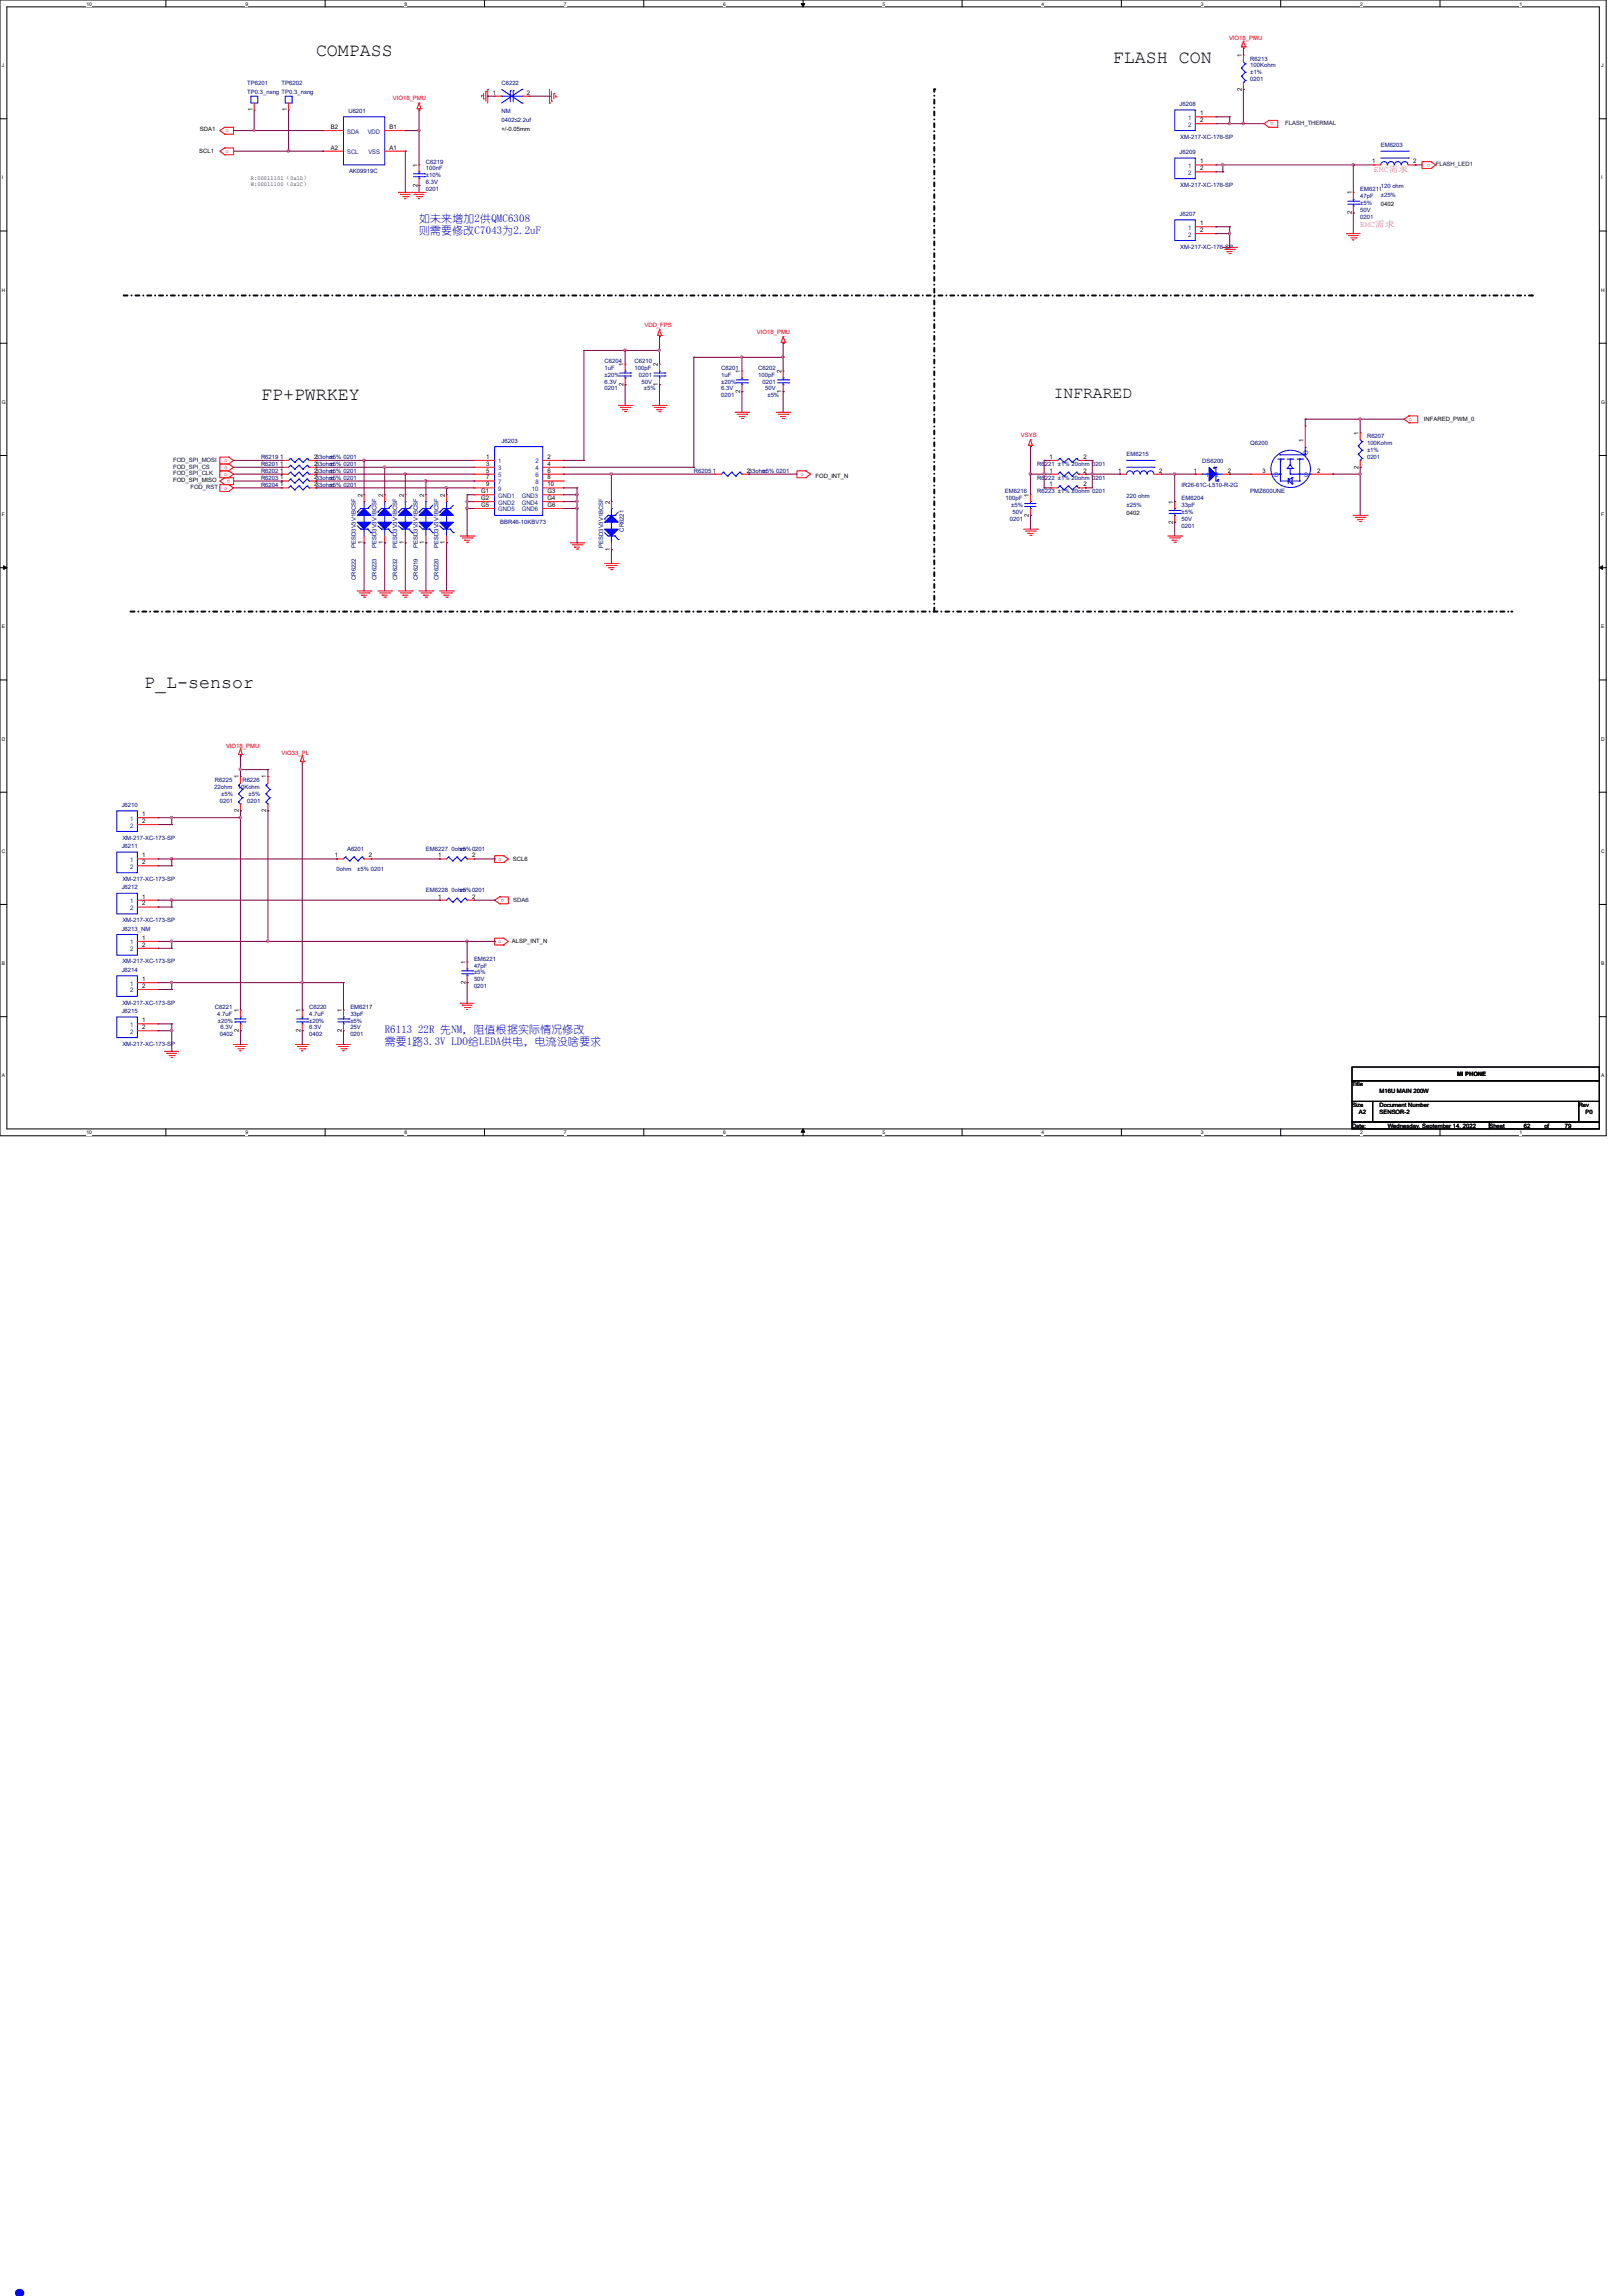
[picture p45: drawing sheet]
<svg xmlns="http://www.w3.org/2000/svg" width="210mm" height="297mm" viewBox="0 0 210 297" stroke-linecap="round" stroke-linejoin="round" font-family="sans-serif">
<defs><g id="words">
<text font-size="8.5" fill="#00f" x="0" y="297">.</text>
<g font-size="2.4">
<text x="40.9" y="7.2">COMPASS</text>
<text x="144" y="8.1">FLASH CON</text>
<text x="33.8" y="51.7">FP+PWRKEY</text>
<text x="18.7" y="89">P_L-sensor</text>
</g>
<text font-size="2.1" x="136.4" y="51.4">INFRARED</text>
<g font-size="1.4" fill="#00f">
<text x="54.2" y="28.7">如未来增加2供QMC6308</text>
<text x="54.2" y="30.3">则需要修改C7043为2.2uF</text>
<text x="49.8" y="133.6">R6113 22R 先NM，阻值根据实际情况修改</text>
<text x="49.8" y="135.2">需要1路3.3V LDO给LEDA供电，电流没啥要求</text>
</g>
<g font-size="1.1" fill="#f0f">
<text x="177.8" y="22.3">EMC需需</text>
<text x="176" y="29.4">EMC需需</text>
</g>
<g font-size=".8" fill="#f00">
<text x="159" y="5.2">VIO18_PMU</text>
<text x="29.2" y="17.1">o</text>
<text x="50.8" y="13">VIO18_PMU</text>
<text x="164.8" y="15.8" transform="rotate(-180 164.8 15.8)">o</text>
<text x="29.2" y="19.8">o</text>
<text x="185.1" y="21.2" transform="rotate(-180 185.1 21.2)">o</text>
<text x="83.4" y="42.3">VDD_FPS</text>
<text x="98" y="43.2">VIO18_PMU</text>
<text x="29" y="59.8">o</text>
<text x="132.1" y="56.6">VSYS</text>
<text x="182.3" y="54.4">o</text>
<text x="29" y="60.7">o</text>
<text x="29" y="61.6">o</text>
<text x="29" y="63.3">o</text>
<text x="29.8" y="62.1" transform="rotate(-180 29.8 62.1)">o</text>
<text x="103.6" y="61.6">o</text>
<text x="29.3" y="96.7">VIO18_PMU</text>
<text x="36.4" y="97.6">VIO33_PL</text>
<text x="64.5" y="111.3">o</text>
<text x="65.2" y="116.3" transform="rotate(-180 65.2 116.3)">o</text>
<text x="64.5" y="122">o</text>
</g>
<g font-size=".8" fill="#000080">
<text x="32" y="11">TP6201</text>
<text x="36.4" y="11">TP6202</text>
<text x="64.9" y="11">C6222</text>
<text x="161.8" y="7.8">R6213</text>
<text x="161.8" y="8.7">100Kohm</text>
<text x="161.8" y="9.6">±1%</text>
<text x="161.8" y="10.5">0201</text>
<text x="32" y="12.1">TP0.3_nsng TP0.3_nsng</text>
<text x="45.1" y="14.6">U6201</text>
<text x="64.9" y="14.6">NM</text>
<text x="64.9" y="15.7">0402≤2.2uf</text>
<text x="152.7" y="13.7">J6208</text>
<text x="152.7" y="17.9">XM-217-XC-176-SP</text>
<text x="45.2" y="22.4">AK09919C</text>
<text x="55.1" y="21.2">C6219</text>
<text x="55.1" y="22.1">100nF</text>
<text x="55.1" y="23.8">6.3V</text>
<text x="55.1" y="22.9">±10%</text>
<text x="152.7" y="19.9">J6209</text>
<text x="178.7" y="19">EM6203</text>
<text x="55.1" y="24.7">0201</text>
<text x="152.7" y="27.9">J6207</text>
<text x="152.7" y="24.2">XM-217-XC-176-SP</text>
<text x="176" y="24.7">EM6211</text>
<text x="176" y="25.6">47pF</text>
<text x="176" y="28.3">0201</text>
<text x="176" y="27.4">50V</text>
<text x="176" y="26.5">±5%</text>
<text x="178.7" y="24.4">120 ohm</text>
<text x="178.7" y="25.5">±25%</text>
<text x="152.7" y="32.2">XM-217-XC-176-SP</text>
<text x="78.2" y="46.9">C6204</text>
<text x="78.2" y="47.8">1uF</text>
<text x="82.1" y="46.9">C6210</text>
<text x="82.1" y="47.8">100pF</text>
<text x="93.3" y="47.8">C6201</text>
<text x="98.1" y="47.8">C6202</text>
<text x="78.2" y="50.5">0201</text>
<text x="78.2" y="49.6">6.3V</text>
<text x="78.2" y="48.7">±20%</text>
<text x="82.7" y="48.7">0201</text>
<text x="83" y="49.6">50V</text>
<text x="83.3" y="50.5">±5%</text>
<text x="93.3" y="48.7">1uF</text>
<text x="93.3" y="51.4">0201</text>
<text x="93.3" y="50.5">6.3V</text>
<text x="93.3" y="49.6">±20%</text>
<text x="98.1" y="48.7">100pF</text>
<text x="98.7" y="49.6">0201</text>
<text x="99" y="50.5">50V</text>
<text x="99.3" y="51.4">±5%</text>
<text x="33.8" y="59.4">R6219</text>
<text x="42.7" y="59.4">±5% 0201</text>
<text x="64.9" y="57.3">J6203</text>
<text x="145.8" y="59">EM6215</text>
<text x="155.6" y="59.9">DS6200</text>
<text x="161.8" y="57.6">Q6200</text>
<text x="176.9" y="56.7">R6207</text>
<text x="176.9" y="57.6">100Kohm</text>
<text x="176.9" y="58.5">±1%</text>
<text x="176.9" y="59.4">0201</text>
<text x="33.8" y="61.2">R6202</text>
<text x="33.8" y="60.3">R6201</text>
<text x="33.8" y="62.1">R6203</text>
<text x="33.8" y="62.9">R6204</text>
<text x="42.7" y="61.2">±5% 0201</text>
<text x="42.7" y="60.3">±5% 0201</text>
<text x="42.7" y="62.1">±5% 0201</text>
<text x="42.7" y="62.9">±5% 0201</text>
<text x="89.8" y="61.2">R6205</text>
<text x="98.7" y="61.2">±5% 0201</text>
<text x="130" y="63.8">EM6216</text>
<text x="130.1" y="64.7">100pF</text>
<text x="130.9" y="65.6">±5%</text>
<text x="134.2" y="63.8">R6223 ±1% 20ohm 0201</text>
<text x="134.2" y="60.3">R6221 ±1% 20ohm 0201</text>
<text x="134.2" y="62.1">R6222 ±1% 20ohm 0201</text>
<text x="145.8" y="64.4">220 ohm</text>
<text x="145.8" y="65.5">±25%</text>
<text x="152.9" y="62.9">IR26-61C-L510-R-2G</text>
<text x="152.9" y="64.7">EM6204</text>
<text x="152.9" y="65.6">33pF</text>
<text x="161.8" y="63.8">PMZ600UNE</text>
<text x="46.1" y="70.9" transform="rotate(-90 46.1 70.9)">PESD3V3V1BCSF</text>
<text x="48.7" y="70.9" transform="rotate(-90 48.7 70.9)">PESD3V3V1BCSF</text>
<text x="51.4" y="70.9" transform="rotate(-90 51.4 70.9)">PESD3V3V1BCSF</text>
<text x="54.1" y="70.9" transform="rotate(-90 54.1 70.9)">PESD3V3V1BCSF</text>
<text x="56.7" y="70.9" transform="rotate(-90 56.7 70.9)">PESD3V3V1BCSF</text>
<text x="64.7" y="67.7">BBR46-10KBV73</text>
<text x="78.1" y="70.9" transform="rotate(-90 78.1 70.9)">PESD3V3V1BCSF</text>
<text x="80.7" y="68.8" transform="rotate(-90 80.7 68.8)">CR6221</text>
<text x="130.7" y="67.4">0201</text>
<text x="131" y="66.5">50V</text>
<text x="152.9" y="68.3">0201</text>
<text x="152.9" y="67.4">50V</text>
<text x="152.9" y="66.5">±5%</text>
<text x="46.1" y="75" transform="rotate(-90 46.1 75)">CR6222</text>
<text x="48.7" y="75" transform="rotate(-90 48.7 75)">CR6223</text>
<text x="51.4" y="75" transform="rotate(-90 51.4 75)">CR6232</text>
<text x="54.1" y="75" transform="rotate(-90 54.1 75)">CR6219</text>
<text x="56.7" y="75" transform="rotate(-90 56.7 75)">CR6220</text>
<text x="27.8" y="101.2">R6225</text>
<text x="31.4" y="101.2">R6226</text>
<text x="15.7" y="104.4">J6210</text>
<text x="27.7" y="102.1">22ohm</text>
<text x="28.4" y="103.8">0201</text>
<text x="28.6" y="103">±5%</text>
<text x="30.8" y="102.1">10Kohm</text>
<text x="32" y="103.8">0201</text>
<text x="32.2" y="103">±5%</text>
<text x="15.7" y="109.7">J6211</text>
<text x="15.8" y="114">XM-217-XC-173-SP</text>
<text x="15.8" y="108.6">XM-217-XC-173-SP</text>
<text x="43.6" y="112.7">0ohm</text>
<text x="44.9" y="110.1">A6201</text>
<text x="46.2" y="112.7">±5% 0201</text>
<text x="55.1" y="110.1">EM6227 0ohm</text>
<text x="59.5" y="110.1">±5%0201</text>
<text x="15.7" y="115.1">J6212</text>
<text x="15.8" y="119.3">XM-217-XC-173-SP</text>
<text x="55.1" y="115.4">EM6228 0ohm</text>
<text x="59.5" y="115.4">±5%0201</text>
<text x="15.7" y="125.7">J6214</text>
<text x="15.7" y="120.4">J6213_NM</text>
<text x="15.8" y="124.6">XM-217-XC-173-SP</text>
<text x="61.3" y="124.3">EM6221</text>
<text x="61.3" y="125.2">47pF</text>
<text x="15.7" y="131.1">J6215</text>
<text x="15.8" y="130">XM-217-XC-173-SP</text>
<text x="27.8" y="130.5">C6221</text>
<text x="28.1" y="131.4">4.7uF</text>
<text x="40" y="130.5">C6220</text>
<text x="40" y="131.4">4.7uF</text>
<text x="45.3" y="130.5">EM6217</text>
<text x="45.3" y="131.4">33pF</text>
<text x="61.3" y="127.8">0201</text>
<text x="61.3" y="127">50V</text>
<text x="61.3" y="126.1">±5%</text>
<text x="15.8" y="135.3">XM-217-XC-173-SP</text>
<text x="28.2" y="132.3">±20%</text>
<text x="28.4" y="134.1">0402</text>
<text x="28.5" y="133.2">6.3V</text>
<text x="40" y="134.1">0402</text>
<text x="40" y="133.2">6.3V</text>
<text x="40" y="132.3">±20%</text>
<text x="45.3" y="134.1">0201</text>
<text x="45.3" y="133.2">25V</text>
<text x="45.3" y="132.3">±5%</text>
</g>
<g font-size=".8">
<text x="160.7" y="11.7" transform="rotate(-90 160.7 11.7)">2</text>
<text x="160.7" y="7.4" transform="rotate(-90 160.7 7.4)">1</text>
<text x="25.9" y="17">SDA1</text>
<text x="32.7" y="14.4" transform="rotate(-90 32.7 14.4)">1</text>
<text x="37.1" y="14.4" transform="rotate(-90 37.1 14.4)">1</text>
<text x="42.8" y="16.7">B2</text>
<text x="50.4" y="16.7">B1</text>
<text x="63.8" y="12.2">1</text>
<text x="64.9" y="16.9">+/-0.05mm</text>
<text x="68.2" y="12.2">2</text>
<text x="155.3" y="14.9">1</text>
<text x="155.3" y="15.8">2</text>
<text x="25.8" y="19.9">SCL1</text>
<text x="32.5" y="23.3">R:00011101（0x1D）</text>
<text x="42.8" y="19.3">A2</text>
<text x="50.4" y="19.3">A1</text>
<text x="54" y="21.6" transform="rotate(-90 54 21.6)">1</text>
<text x="155.3" y="21.1">1</text>
<text x="155.3" y="22">2</text>
<text x="177.6" y="21.1">1</text>
<text x="182.9" y="21.1">2</text>
<text x="32.5" y="24.1">W:00011100（0x1C）</text>
<text x="54" y="24.2" transform="rotate(-90 54 24.2)">2</text>
<text x="155.3" y="29.1">1</text>
<text x="174.9" y="27.7" transform="rotate(-90 174.9 27.7)">2</text>
<text x="174.9" y="25.1" transform="rotate(-90 174.9 25.1)">1</text>
<text x="178.7" y="26.7">0402</text>
<text x="155.3" y="30">2</text>
<text x="80.7" y="47.4" transform="rotate(-90 80.7 47.4)">1</text>
<text x="85.1" y="47.4" transform="rotate(-90 85.1 47.4)">2</text>
<text x="80.7" y="50" transform="rotate(-90 80.7 50)">2</text>
<text x="85.1" y="50" transform="rotate(-90 85.1 50)">1</text>
<text x="95.8" y="50.8" transform="rotate(-90 95.8 50.8)">2</text>
<text x="95.8" y="48.3" transform="rotate(-90 95.8 48.3)">1</text>
<text x="101.1" y="50.8" transform="rotate(-90 101.1 50.8)">1</text>
<text x="101.1" y="48.3" transform="rotate(-90 101.1 48.3)">2</text>
<text x="36.2" y="59.4">1</text>
<text x="40.6" y="59.4">233ohm</text>
<text x="62.9" y="59.4">1</text>
<text x="70.9" y="59.4">2</text>
<text x="135.8" y="59.4">1</text>
<text x="140.2" y="59.4">2</text>
<text x="168.7" y="57.2" transform="rotate(-90 168.7 57.2)">1</text>
<text x="175.8" y="56.3" transform="rotate(-90 175.8 56.3)">1</text>
<text x="184.3" y="54.5">INFARED_PWM_0</text>
<text x="22.4" y="62.4">FOD_SPI_MISO</text>
<text x="36.2" y="61.1">1</text>
<text x="36.2" y="60.2">1</text>
<text x="36.2" y="62">1</text>
<text x="36.2" y="62.9">1</text>
<text x="40.6" y="61.1">233ohm</text>
<text x="40.6" y="60.2">233ohm</text>
<text x="40.6" y="62">233ohm</text>
<text x="40.6" y="62.9">233ohm</text>
<text x="46.9" y="64.3" transform="rotate(-90 46.9 64.3)">2</text>
<text x="49.6" y="64.3" transform="rotate(-90 49.6 64.3)">2</text>
<text x="52.2" y="64.3" transform="rotate(-90 52.2 64.3)">2</text>
<text x="54.9" y="64.3" transform="rotate(-90 54.9 64.3)">2</text>
<text x="57.6" y="64.3" transform="rotate(-90 57.6 64.3)">2</text>
<text x="62.3" y="63.8">G1</text>
<text x="62.3" y="64.7">G2</text>
<text x="62.3" y="65.6">G5</text>
<text x="62.9" y="60.2">3</text>
<text x="62.9" y="61.1">5</text>
<text x="62.9" y="62">7</text>
<text x="62.9" y="62.9">9</text>
<text x="70.9" y="60.2">4</text>
<text x="70.9" y="61.1">6</text>
<text x="70.9" y="62">8</text>
<text x="70.9" y="62.9">10</text>
<text x="70.9" y="63.8">G3</text>
<text x="70.9" y="64.7">G4</text>
<text x="70.9" y="65.6">G6</text>
<text x="78.9" y="65.2" transform="rotate(-90 78.9 65.2)">2</text>
<text x="92.2" y="61.1">1</text>
<text x="96.6" y="61.1">233ohm</text>
<text x="105.5" y="61.9">FOD_INT_N</text>
<text x="133.1" y="64.3" transform="rotate(-90 133.1 64.3)">1</text>
<text x="135.8" y="62.9">1</text>
<text x="135.8" y="61.1">1</text>
<text x="140.2" y="62.9">2</text>
<text x="140.2" y="61.1">2</text>
<text x="144.7" y="61.1">1</text>
<text x="150" y="61.1">2</text>
<text x="151.8" y="65.2" transform="rotate(-90 151.8 65.2)">1</text>
<text x="154.5" y="61.1">1</text>
<text x="158.9" y="61.1">2</text>
<text x="163.4" y="61.1">3</text>
<text x="170.4" y="61.1">2</text>
<text x="175.8" y="60.6" transform="rotate(-90 175.8 60.6)">2</text>
<text x="46.9" y="70.4" transform="rotate(-90 46.9 70.4)">1</text>
<text x="49.6" y="70.4" transform="rotate(-90 49.6 70.4)">1</text>
<text x="52.2" y="70.4" transform="rotate(-90 52.2 70.4)">1</text>
<text x="54.9" y="70.4" transform="rotate(-90 54.9 70.4)">1</text>
<text x="57.6" y="70.4" transform="rotate(-90 57.6 70.4)">1</text>
<text x="78.9" y="71.3" transform="rotate(-90 78.9 71.3)">1</text>
<text x="133.1" y="66.8" transform="rotate(-90 133.1 66.8)">2</text>
<text x="145.8" y="66.7">0402</text>
<text x="151.8" y="67.7" transform="rotate(-90 151.8 67.7)">2</text>
<text x="30.9" y="100.7" transform="rotate(-90 30.9 100.7)">1</text>
<text x="34.5" y="100.7" transform="rotate(-90 34.5 100.7)">1</text>
<text x="18.4" y="105.6">1</text>
<text x="18.4" y="106.5">2</text>
<text x="30.9" y="105.1" transform="rotate(-90 30.9 105.1)">2</text>
<text x="34.5" y="105.1" transform="rotate(-90 34.5 105.1)">2</text>
<text x="18.4" y="110.9">1</text>
<text x="18.4" y="111.8">2</text>
<text x="43.3" y="110.9">1</text>
<text x="47.8" y="110.9">2</text>
<text x="56.7" y="110.9">1</text>
<text x="61.1" y="110.9">2</text>
<text x="66.4" y="111.4">SCL6</text>
<text x="18.4" y="116.2">1</text>
<text x="18.4" y="117.1">2</text>
<text x="56.7" y="116.2">1</text>
<text x="61.1" y="116.2">2</text>
<text x="18.4" y="121.6">1</text>
<text x="18.4" y="122.5">2</text>
<text x="60.2" y="124.7" transform="rotate(-90 60.2 124.7)">1</text>
<text x="66.3" y="122">ALSP_INT_N</text>
<text x="18.4" y="126.9">1</text>
<text x="18.4" y="127.8">2</text>
<text x="30.9" y="130.9" transform="rotate(-90 30.9 130.9)">1</text>
<text x="38.9" y="130.9" transform="rotate(-90 38.9 130.9)">1</text>
<text x="44.2" y="130.9" transform="rotate(-90 44.2 130.9)">1</text>
<text x="60.2" y="127.3" transform="rotate(-90 60.2 127.3)">2</text>
<text x="18.4" y="132.2">1</text>
<text x="18.4" y="133.1">2</text>
<text x="30.9" y="133.5" transform="rotate(-90 30.9 133.5)">2</text>
<text x="38.9" y="133.5" transform="rotate(-90 38.9 133.5)">2</text>
<text x="44.2" y="133.5" transform="rotate(-90 44.2 133.5)">2</text>
<text x="175" y="140.5">Title</text>
<text x="175" y="143.2">Size</text>
<text x="178.5" y="143.2">Document Number</text>
<text x="178.5" y="141.4">M16U MAIN 200W</text>
<text x="188.6" y="139.2">MI PHONE</text>
<text x="204.3" y="143.2">Rev</text>
<text x="175" y="145.9">Date:</text>
<text x="175.9" y="144.1">A2</text>
<text x="178.5" y="144.1">SENSOR-2</text>
<text x="179.6" y="145.9">Wednesday, September 14, 2022</text>
<text x="192.7" y="145.9">Sheet</text>
<text x="197.2" y="145.9">62</text>
<text x="199.9" y="145.9">of</text>
<text x="202.5" y="145.9">79</text>
<text x="205.2" y="144.1">P0</text>
</g>
<g font-size=".8" fill="#004080">
<text x="44.9" y="17.3">SDA</text>
<text x="47.6" y="17.3">VDD</text>
<text x="153.8" y="15.5">1</text>
<text x="153.8" y="16.4">2</text>
<text x="44.9" y="19.9">SCL</text>
<text x="47.7" y="19.9">VSS</text>
<text x="153.8" y="21.7">1</text>
<text x="153.8" y="22.6">2</text>
<text x="153.8" y="29.7">1</text>
<text x="153.8" y="30.6">2</text>
<text x="64.5" y="59.9">1</text>
<text x="69.3" y="59.9">2</text>
<text x="169.3" y="58.8" transform="rotate(-90 169.3 58.8)">G</text>
<text x="64.5" y="60.8">3</text>
<text x="64.5" y="61.7">5</text>
<text x="64.5" y="62.6">7</text>
<text x="64.5" y="63.5">9</text>
<text x="64.5" y="64.4">GND1</text>
<text x="64.5" y="65.3">GND2</text>
<text x="67.5" y="64.4">GND3</text>
<text x="67.5" y="65.3">GND4</text>
<text x="68.8" y="63.5">10</text>
<text x="69.3" y="60.8">4</text>
<text x="69.3" y="61.7">6</text>
<text x="69.3" y="62.6">8</text>
<text x="156" y="61.7">1</text>
<text x="157.3" y="61.7">2</text>
<text x="164.9" y="61.7">D</text>
<text x="168.8" y="61.7">S</text>
<text x="64.5" y="66.2">GND5</text>
<text x="67.5" y="66.2">GND6</text>
<text x="16.8" y="106.2">1</text>
<text x="16.8" y="107.1">2</text>
<text x="16.8" y="111.5">1</text>
<text x="16.8" y="112.4">2</text>
<text x="16.8" y="116.8">1</text>
<text x="16.8" y="117.7">2</text>
<text x="16.8" y="122.2">1</text>
<text x="16.8" y="123.1">2</text>
<text x="16.8" y="127.5">1</text>
<text x="16.8" y="128.4">2</text>
<text x="16.8" y="132.8">1</text>
<text x="16.8" y="133.7">2</text>
</g>
<g font-size=".8" fill="#000040">
<text x="166.3" y="16.2">FLASH_THERMAL</text>
<text x="185.8" y="21.5">FLASH_LED1</text>
<text x="22.4" y="59.7">FOD_SPI_MOSI</text>
<text x="22.4" y="60.6">FOD_SPI_CS</text>
<text x="22.4" y="61.5">FOD_SPI_CLK</text>
<text x="24.6" y="63.3">FOD_RST</text>
<text x="66.4" y="116.8">SDA6</text>
</g>
<g font-size=".6">
<text x="11.2" y=".7">10</text>
<text x="31.7" y=".7">9</text>
<text x="52.4" y=".7">8</text>
<text x="73" y=".7">7</text>
<text x="93.6" y=".7">6</text>
<text x="114.2" y=".7">5</text>
<text x="134.8" y=".7">4</text>
<text x="155.4" y=".7">3</text>
<text x="176" y=".7">2</text>
<text x="196.6" y=".7">1</text>
<text x=".3" y="8.7">J</text>
<text x="207.2" y="8.7">J</text>
<text x=".3" y="23.2">I</text>
<text x="207.2" y="23.2">I</text>
<text x=".3" y="37.7">H</text>
<text x="207.2" y="37.7">H</text>
<text x=".3" y="52.2">G</text>
<text x="207.2" y="52.2">G</text>
<text x=".3" y="66.8">F</text>
<text x="207.2" y="66.8">F</text>
<text x=".3" y="81.3">E</text>
<text x="207.2" y="81.3">E</text>
<text x=".3" y="95.8">D</text>
<text x="207.2" y="95.8">D</text>
<text x=".3" y="110.3">C</text>
<text x="207.2" y="110.3">C</text>
<text x=".3" y="124.8">B</text>
<text x="207.2" y="124.8">B</text>
<text x=".3" y="139.4">A</text>
<text x="207.2" y="139.4">A</text>
<text x="11.2" y="146.8">10</text>
<text x="31.7" y="146.8">9</text>
<text x="52.4" y="146.8">8</text>
<text x="73" y="146.8">7</text>
<text x="93.6" y="146.8">6</text>
<text x="114.2" y="146.8">5</text>
<text x="134.8" y="146.8">4</text>
<text x="155.4" y="146.8">3</text>
<text x="176" y="146.8">2</text>
<text x="196.6" y="146.8">1</text>
</g>
</g></defs>
<path d="M0 0h207.9v146.9h-207.9zM.9 .9h206.1v145.1h-206.1z" fill="none" stroke="#000" stroke-width=".13"/>
<g fill="#fff">
<path d="M11.2 .1h.7v.7h-.7z"/>
<path d="M11.2 146.2h.7v.7h-.7z"/>
</g>
<path d="M21.5 0v.9M21.5 146v.9" fill="none" stroke="#000" stroke-width=".13"/>
<g fill="#fff">
<path d="M31.7 .1h.4v.7h-.4z"/>
<path d="M31.7 146.2h.4v.7h-.4z"/>
</g>
<path d="M42.1 0v.9M42.1 146v.9" fill="none" stroke="#000" stroke-width=".13"/>
<g fill="#fff">
<path d="M52.4 .1h.3v.7h-.3z"/>
<path d="M52.4 146.2h.3v.7h-.3z"/>
</g>
<path d="M62.7 0v.9M62.7 146v.9" fill="none" stroke="#000" stroke-width=".13"/>
<g fill="#fff">
<path d="M73 .1h.3v.7h-.3z"/>
<path d="M73 146.2h.3v.7h-.3z"/>
</g>
<path d="M83.3 0v.9M83.3 146v.9" fill="none" stroke="#000" stroke-width=".13"/>
<g fill="#fff">
<path d="M93.6 .1h.3v.7h-.3z"/>
<path d="M93.6 146.2h.3v.7h-.3z"/>
</g>
<path d="M103.9 0v.9M103.7 .5h.4l-.2 .4zM103.9 146l.2 .5h-.4zM103.9 146v.9" fill="none" stroke="#000" stroke-width=".13"/>
<path d="M103.7 .5h.4l-.2 .4zM103.9 146l.2 .5h-.4z" fill="#000"/>
<g fill="#fff">
<path d="M114.2 .1h.4v.7h-.4z"/>
<path d="M114.2 146.2h.4v.7h-.4z"/>
</g>
<path d="M124.5 0v.9M124.5 146v.9" fill="none" stroke="#000" stroke-width=".13"/>
<g fill="#fff">
<path d="M134.8 .1h.3v.7h-.3z"/>
<path d="M134.8 146.2h.3v.7h-.3z"/>
</g>
<path d="M145.1 0v.9M145.1 146v.9" fill="none" stroke="#000" stroke-width=".13"/>
<g fill="#fff">
<path d="M155.4 .1h.3v.7h-.3z"/>
<path d="M155.4 146.2h.3v.7h-.3z"/>
</g>
<path d="M165.7 0v.9M165.7 146v.9" fill="none" stroke="#000" stroke-width=".13"/>
<g fill="#fff">
<path d="M176 .1h.4v.7h-.4z"/>
<path d="M176 146.2h.4v.7h-.4z"/>
</g>
<path d="M186.4 0v.9M186.4 146v.9" fill="none" stroke="#000" stroke-width=".13"/>
<g fill="#fff">
<path d="M196.6 .1h.4v.7h-.4z"/>
<path d="M196.6 146.2h.4v.7h-.4z"/>
<path d="M.3 8.1h.3v.7h-.3z"/>
<path d="M207.2 8.1h.3v.7h-.3z"/>
<path d="M.3 22.6h.1v.7h-.1z"/>
<path d="M207.2 22.6h.1v.7h-.1z"/>
</g>
<path d="M0 15.4h.9M207 15.4h.9" fill="none" stroke="#000" stroke-width=".13"/>
<g fill="#fff">
<path d="M.3 37.1h.4v.7h-.4z"/>
<path d="M207.2 37.1h.4v.7h-.4z"/>
</g>
<path d="M0 29.9h.9M207 29.9h.9" fill="none" stroke="#000" stroke-width=".13"/>
<g fill="#fff">
<path d="M.3 51.6h.4v.8h-.4z"/>
<path d="M207.2 51.6h.5v.8h-.5z"/>
</g>
<path d="M0 44.4h.9M207 44.4h.9" fill="none" stroke="#000" stroke-width=".13"/>
<g fill="#fff">
<path d="M.3 66.2h.3v.7h-.3z"/>
<path d="M207.2 66.2h.4v.7h-.4z"/>
</g>
<path d="M0 58.9h.9M207 58.9h.9" fill="none" stroke="#000" stroke-width=".13"/>
<g fill="#fff">
<path d="M.3 80.7h.4v.7h-.4z"/>
<path d="M207.2 80.7h.4v.7h-.4z"/>
</g>
<path d="M0 73.4h.9M.5 73.2l.4 .2-.4 .3zM207 73.4l.4-.2v.5zM207 73.4h.9" fill="none" stroke="#000" stroke-width=".13"/>
<path d="M.5 73.2l.4 .2-.4 .3zM207 73.4l.4-.2v.5z" fill="#000"/>
<g fill="#fff">
<path d="M.3 95.2h.4v.7h-.4z"/>
<path d="M207.2 95.2h.5v.7h-.5z"/>
</g>
<path d="M0 88h.9M207 88h.9" fill="none" stroke="#000" stroke-width=".13"/>
<g fill="#fff">
<path d="M.3 109.7h.4v.7h-.4z"/>
<path d="M207.2 109.7h.5v.7h-.5z"/>
</g>
<path d="M0 102.5h.9M207 102.5h.9" fill="none" stroke="#000" stroke-width=".13"/>
<g fill="#fff">
<path d="M.3 124.2h.4v.8h-.4z"/>
<path d="M207.2 124.2h.4v.8h-.4z"/>
</g>
<path d="M0 117h.9M207 117h.9" fill="none" stroke="#000" stroke-width=".13"/>
<g fill="#fff">
<path d="M.3 138.8h.3v.7h-.3z"/>
<path d="M207.2 138.8h.4v.7h-.4z"/>
</g>
<path d="M0 131.5h.9M175 138h32v1.8h-32zM175 139.8h32v2.7h-32zM207 131.5h.9M175 142.5h2.6v2.7h-2.6zM175 145.2h17.7v.8h-17.7zM177.6 142.5h26.7v2.7h-26.7zM192.7 145.2h14.3v.8h-14.3zM204.3 142.5h2.7v2.7h-2.7z" fill="none" stroke="#000" stroke-width=".13"/>
<path d="M120.9 11.6h.1M16 38.2h182.2M198.2 38.2h.1M16.9 79.1h178.7M120.9 79.1v-67.5M195.6 79.1h.1" fill="none" stroke="#000" stroke-width=".25" stroke-dasharray=".5 .5 0 .5"/>
<g fill="none" stroke="#f00" stroke-width=".13">
<path d="M29.1 16.5h.1M29.1 17.4h.1M29.1 16.5h1.1v.9h-1.1M29.1 19.1h.1M29.1 19.1h1.1v.9h-1.1M29.1 16.5l-.7 .4 .7 .5M29.1 19.1l-.7 .5 .7 .4M54 14.1h.1M54 14.1h.5M54.2 14.2h.1M54.2 13.3h.1M54.2 14.1v.1"/>
<path d="M54.2 13.3l.3 .8M54.2 13.3l-.2 .8M54.5 14.1h.1M62.3 12.4h.1M62.3 12.4v.1M62.6 12.8h.1M62.6 12.1v.7M62.9 11.8h.1M62.9 11.8v1.3M63.1 11.6h.1M63.1 11.6v1.7M71.1 13.3h.1"/>
<path d="M71.1 11.6v1.7M71.4 13.1h.1M71.4 11.8v1.3M71.7 12.1h.1M71.7 12.1v.7M71.9 12.5h.1M71.9 12.4v.1M160.7 6.1h.1M160.7 6.1h.5M160.9 6.2h.1M160.9 5.3h.1M160.9 6.1v.1"/>
<path d="M160.9 5.3l-.2 .8M160.9 5.3l.3 .8M161.2 6.1h.1M164.2 16.5h.1M164.2 15.6h.1M164.2 15.6h1.2v.9h-1.2M164.2 15.6l-.6 .4 .6 .5M29.1 20h.1M51.6 24.9h.1M51.6 24.9h3.5M51.8 25.1h.1M51.8 25.1h1.3"/>
<path d="M52.1 25.4h.7M52.4 25.7h.1M52.8 25.4h.1M53.3 24.9h.1M53.6 25.1h.1M53.6 25.1h1.3M53.9 25.4h.7M54.1 25.7h.1M54.1 25.7h.2M54.6 25.4h.1M158.2 32h1.8M158.5 32.3h1.3"/>
<path d="M158.8 32.6h.1M158.8 32.6h.7M159 32.8h.2M159.2 32.8h.1M159.8 32.3h.1M160 32h.1M174.2 30.2h.1M174.2 30.2h1.8M174.5 30.5h.1M174.5 30.5h1.3M174.8 30.8h.7M175 31h.1"/>
<path d="M175 31h.2M175.5 30.8h.1M185.2 21.8h.1M185.2 20.9h.1M185.2 20.9h-1.2v.9h1.2M185.2 20.9l.6 .4-.6 .5M29.6 59.1h.1M29.6 59.1h-1.2v.9h1.2M29.6 59.1l.6 .5-.6 .4M80 52.5h1.8M80.3 52.7h1.2M80.6 53h.1"/>
<path d="M80.6 53h.6M80.8 53.3h.2M81 53.3h.1M81.5 52.7h.1M81.8 52.5h.1M84.5 52.5h1.7M84.7 52.7h1.3M85 53h.1M85 53h.7M85.1 43.4h.1M85.1 43.4h.5M85.3 53.3h.1"/>
<path d="M85.3 43.6h.1M85.3 42.7h.1M85.3 43.4v.2M85.3 42.7l.3 .7M85.3 42.7l-.2 .7M85.4 53.3h.1M85.6 43.4h.1M86 52.7h.1M86.2 52.5h.1M95.1 53.3h1.8M95.4 53.6h1.2M95.7 53.9h.1"/>
<path d="M95.7 53.9h.7M95.9 54.1h.2M96 48h.1M96 50.7h.1M96 48v.9M96 49.8v.9M96.1 54.1h.1M96.6 53.6h.1M96.9 53.3h.1M100.5 53.3h1.7M100.7 53.6h1.3M101 53.9h.1"/>
<path d="M101 53.9h.7M101.1 44.3h.1M101.1 44.3h.5M101.3 54.1h.1M101.3 44.4h.1M101.3 43.6h.1M101.3 44.3v.1M101.3 43.6l.3 .7M101.3 43.6l-.2 .7M101.4 54.1h.1M101.6 44.3h.1M102 53.6h.1"/>
<path d="M102.2 53.3h.1M133.1 57.6h.1M133.1 57.6h.5M133.3 57.8h.1M133.3 56.9h.1M133.3 57.6v.2M133.3 56.9l-.2 .7M133.3 56.9l.3 .7M133.6 57.6h.1M182.3 53.8h.1M182.3 54.7h.1M182.3 53.8h1.2v.9h-1.2"/>
<path d="M182.3 53.8l-.6 .4 .6 .5M29.1 62.7h.1M29.1 61.8h.1M29.1 61.8h1.1v.9h-1.1M29.1 61.8l-.7 .4 .7 .5M29.6 60h.1M29.6 60.9h.1M29.6 60h-1.2v.9h1.2M29.6 61.8h.1M29.6 60.9h-1.2v.9h1.2M29.6 62.7h.1M29.6 63.6h.1"/>
<path d="M29.6 62.7h-1.2v.9h1.2M29.6 60l.6 .5-.6 .4M29.6 60.9l.6 .4-.6 .5M29.6 62.7l.6 .4-.6 .5M36.4 61.3h.1M36.4 61.3h.9M40 61.3h.9M40.9 61.3h.1M46.2 76.5h1.8M46.5 76.7h1.3M46.8 77h.1M46.8 77h.7"/>
<path d="M47 77.3h.2M47.2 77.3h.1M47.8 76.7h.1M48 76.5h.1M48.9 76.5h1.8M49.1 76.7h1.3M49.4 77h.1M49.4 77h.7M49.7 77.3h.2M49.9 77.3h.1M50.4 76.7h.1M50.7 76.5h.1"/>
<path d="M51.6 76.5h1.7M51.8 76.7h1.3M52.1 77h.1M52.1 77h.7M52.4 77.3h.1M52.5 77.3h.1M53.1 76.7h.1M53.3 76.5h.1M54.2 76.5h1.8M54.5 76.7h1.3M54.8 77h.1M54.8 77h.7"/>
<path d="M55 77.3h.2M55.2 77.3h.1M55.8 76.7h.1M56 76.5h.1M56.9 76.5h1.8M57.1 76.7h1.3M57.4 77h.1M57.4 77h.7M57.7 77.3h.2M57.9 77.3h.1M58.4 76.7h.1M58.7 76.5h.1"/>
<path d="M59.6 69.3h1.7M59.8 69.6h1.3M60.1 69.9h.1M60.1 69.9h.7M60.4 70.1h.1M60.5 70.1h.1M61.1 69.6h.1M61.3 69.3h.1M73.8 70.2h1.8M74 70.5h1.3M74.3 70.8h.1M74.3 70.8h.7"/>
<path d="M74.6 71h.2M74.8 71h.1M75.3 70.5h.1M75.6 70.2h.1M78.2 72.9h1.8M78.5 73.2h1.3M78.8 73.4h.1M78.8 73.4h.7M79 73.7h.2M79.2 73.7h.1M79.8 73.2h.1M80 72.9h.1"/>
<path d="M104.3 60.9h.1M104.3 61.8h.1M104.3 60.9h-1.2v.9h1.2M104.3 60.9l.6 .4-.6 .5M132.5 68.5h1.7M132.7 68.7h1.3M133 69h.1M133 69h.7M133.3 69.3h.1M133.4 69.3h.1M134 68.7h.1M134.2 68.5h.1"/>
<path d="M151.1 69.3h1.8M151.4 69.6h1.3M151.7 69.9h.1M151.7 69.9h.7M151.9 70.1h.2M152.1 70.1h.1M152.7 69.6h.1M152.9 69.3h.1M175.1 66.7h1.8M175.4 66.9h1.3M175.7 67.2h.1M175.7 67.2h.7"/>
<path d="M175.9 67.5h.2M176.1 67.5h.1M176.7 66.9h.1M176.9 66.7h.1M30.9 97.6h.1M30.9 97.6h.5M31.1 97.8h.1M31.1 96.9h.1M31.1 97.6v.2M31.1 96.9l-.2 .7M31.1 96.9l.3 .7M31.4 97.6h.1"/>
<path d="M38.9 98.5h.1M38.9 98.5h.5M39.1 98.7h.1M39.1 97.8h.1M39.1 98.5v.2M39.1 97.8l.3 .7M39.1 97.8l-.2 .7M39.4 98.5h.1M17.8 116.5h2.6M17.8 117.3h2.6M17.8 111.1h2.6M17.8 112h2.6"/>
<path d="M20.4 116.5h.1M20.4 117.3h.1M20.4 111.1h.1M20.4 112h.1M64.6 116.9h.1M64.6 116h.1M64.6 116h1.2v.9h-1.2M64.6 116l-.6 .5 .6 .4M65.2 110.7h.1M65.2 111.6h.1M65.2 110.7h-1.2v.9h1.2M65.2 110.7l.6 .4-.6 .5"/>
<path d="M21.3 136h.1M21.3 136h1.8M21.6 136.3h.1M21.6 136.3h1.3M21.9 136.6h.7M22.1 136.8h.1M22.1 136.8h.2M22.6 136.6h.1M30.2 135.1h.1M30.2 135.1h1.8M30.5 135.4h.1M30.5 135.4h1.2"/>
<path d="M30.8 135.7h.7M31 135.9h.1M31 135.9h.2M31.5 135.7h.1M38.2 135.1h.1M38.2 135.1h1.8M38.5 135.4h.1M38.5 135.4h1.3M38.8 135.7h.7M39 135.9h.1M39 135.9h.2M39.5 135.7h.1"/>
<path d="M43.6 135.1h.1M43.6 135.1h1.7M43.8 135.4h.1M43.8 135.4h1.3M44.1 135.7h.7M44.4 135.9h.1M44.8 135.7h.1M59.6 129.8h.1M59.6 129.8h1.7M59.8 130h.1M59.8 130h1.3M60.1 130.3h.7"/>
<path d="M60.4 130.6h.1M60.8 130.3h.1M65.2 121.4h.1M65.2 122.3h.1M65.2 121.4h-1.2v.9h1.2M65.2 121.4l.6 .4-.6 .5"/>
</g>
<g fill="none" stroke="#00f" stroke-width=".13">
<path d="M95.3 49.1h1.4M95.3 49.5h1.4M96 48.9h.1M96 49.8h.1M96 48.9v.2M96 49.5v.3M96.7 49.1h.1M96.7 49.5h.1M37.6 61.1h.1M37.6 61.1l-.3 .2M37.6 61.1l.5 .5M38.1 61.6h.1"/>
<path d="M38.7 61.1h.1M38.7 61.1l-.6 .5M38.7 61.1l.5 .5M39.2 61.6h.1M39.8 61.1h.1M39.8 61.1l-.6 .5M39.8 61.1l.2 .2M40 61.3h.1M15.1 115.6h2.7v2.6h-2.7zM15.1 110.2h2.7v2.7h-2.7z"/>
</g>
<path d="M156.5 60.5l.9 .8-.9 .9z" fill="#00f"/>
<g fill="none" stroke="#00f" stroke-width=".13">
<path d="M152 28.4h2.7v2.7h-2.7zM155.6 61.3h.1M155.6 61.3h.9M156.5 60.5l.9 .8-.9 .9zM157.1 60.5h.1M157.1 60.6h.1M157.1 60.5h.3M157.1 60.5v.1M157.4 61.3h.1M157.4 60.5h.1M157.4 61.3h.8M157.4 60.5v1.7h.2"/>
<path d="M157.6 62.2h.1M157.6 62.1h.1M157.6 62.1v.1"/>
</g>
<path d="M154.7 29.3h2.7M154.7 30.2h2.7M157.4 29.3h.1M157.4 30.2h.1M154.7 61.3h.1M154.7 61.3h.9M158.2 61.3h.9M159.1 61.3h.1" fill="none" stroke="#f00" stroke-width=".13"/>
<path d="M54.2 67.6h1.8l-.9 .9z" fill="#00f"/>
<path d="M54.2 67.6h1.8l-.9 .9zM54.2 68l.5 .5M54.7 68.5h.1M54.7 68.5h.9M55.1 68.5h.1M55.1 66.7h.1M55.1 66.7v.9M55.1 68.5v.8M55.6 68.5h.1M55.6 68.5l.4 .4M56 68.9h.1" fill="none" stroke="#00f" stroke-width=".13"/>
<path d="M55.1 65.8l.9 .9h-1.8z" fill="#00f"/>
<g fill="none" stroke="#00f" stroke-width=".13">
<path d="M32.5 12.4h.9v.9h-.9zM53.5 22.5h1.4M53.5 22.9h1.4M54.2 22.2h.1M54.2 23.1h.1M54.2 22.2v.3M54.2 22.9v.2M54.9 22.5h.1M54.9 22.9h.1M37.6 59.3h.1M37.6 59.3l-.3 .3M37.6 59.3l.5 .5"/>
<path d="M38.1 59.8h.1M38.7 59.3h.1M38.7 59.3l-.6 .5M38.7 59.3l.5 .5M39.2 59.8h.1M39.8 59.3h.1M39.8 59.3l-.6 .5M39.8 59.3l.2 .3M40 59.6h.1M84.6 48.6h1.5M84.6 48.3h1.5M85.3 48.9h.1"/>
<path d="M85.3 48h.1M85.3 48v.3M85.3 48.6v.3M86.1 48.6h.1M86.1 48.3h.1M100.6 49.5h1.5M100.6 49.1h1.5M101.3 49.8h.1M101.3 48.9h.1M101.3 48.9v.2M101.3 49.5v.3M102.1 49.5h.1"/>
<path d="M102.1 49.1h.1M54.2 66.3h.1M54.7 65.8h.1M54.7 65.8h.9M54.7 65.8l-.5 .5M55.1 65.8l.9 .9h-1.8zM55.1 64.9h.1M55.1 64.9v.9M55.6 65.8h.1M56 65.4l-.4 .4M132.6 65.2h.1M132.6 65.5h.1"/>
<path d="M132.6 65.2h1.5M132.6 65.5h1.5M133.3 64.9h.1M133.3 65.8h.1M133.3 64.9v.3M133.3 65.5v.3M43.7 131.8h1.5M43.7 132.2h1.5M44.4 131.6h.1M44.4 132.5h.1M44.4 131.6v.2M44.4 132.2v.3"/>
<path d="M45.2 131.8h.1M45.2 132.2h.1"/>
</g>
<g fill="none" stroke="#f00" stroke-width=".13">
<path d="M32.9 14.2h.1M32.9 13.3v.9M54.2 21.3h.1M54.2 24h.1M54.2 21.3v.9M54.2 23.1v.9M36.4 59.6h.1M36.4 59.6h.9M40 59.6h.9M40.9 59.6h.1M85.3 49.8h.1M85.3 47.1h.1"/>
<path d="M85.3 47.1v.9M85.3 48.9v.9M101.3 50.7h.1M101.3 48h.1M101.3 48v.9M101.3 49.8v.9M55.1 70.2h.1M55.1 64h.1M55.1 64v.9M55.1 69.3v.9M133.3 64h.1M133.3 66.7h.1"/>
<path d="M133.3 64v.9M133.3 65.8v.9M44.4 130.7h.1M44.4 133.3h.1M44.4 130.7v.9M44.4 132.5v.8"/>
</g>
<path d="M46.2 67.6h1.8l-.9 .9z" fill="#00f"/>
<path d="M46.2 67.6h1.8l-.9 .9zM46.2 68l.5 .5M46.7 68.5h.1M46.7 68.5h.9M47.1 68.5h.1M47.1 66.7h.1M47.1 66.7v.9M47.1 68.5v.8M47.6 68.5h.1M47.6 68.5l.4 .4M48 68.9h.1" fill="none" stroke="#00f" stroke-width=".13"/>
<path d="M46.2 66.7l.9-.9 .9 .9z" fill="#00f"/>
<g fill="none" stroke="#00f" stroke-width=".13">
<path d="M36.9 12.4h.9v.9h-.9zM64 57.8h6.2v8.9h-6.2zM37.6 60.2h.1M37.6 62h.1M37.6 60.2l-.3 .3M37.6 60.2l.5 .5M37.6 62l-.3 .2M37.6 62l.5 .5M38.1 60.7h.1M38.1 62.5h.1M38.7 60.2h.1M38.7 62h.1"/>
<path d="M38.7 60.2l-.6 .5M38.7 60.2l.5 .5M38.7 62l-.6 .5M38.7 62l.5 .5M39.2 60.7h.1M39.2 62.5h.1M39.8 60.2h.1M39.8 62h.1M39.8 60.2l-.6 .5M39.8 60.2l.2 .3M39.8 62l-.6 .5M39.8 62l.2 .2"/>
<path d="M40 60.5h.1M40 62.2h.1M46.2 66.7l.9-.9 .9 .9zM46.2 66.3h.1M46.7 65.8h.1M46.7 65.8h.9M46.7 65.8l-.5 .5M47.1 64.9h.1M47.1 64.9v.9M47.6 65.8h.1M48 65.4l-.4 .4M137.2 62.9h.1"/>
<path d="M137.2 62.9l-.3 .2M137.2 62.9l.5 .5M137.7 63.4h.1M138.3 62.9h.1M138.3 62.9l-.6 .5M138.3 62.9l.5 .5M138.8 63.4h.1M139.3 62.9h.1M139.3 62.9l-.5 .5M139.3 62.9l.3 .2M139.6 63.1h.1M34.4 101.6h.1"/>
<path d="M34.4 102.7h.1M34.4 103.8h.1M34.4 101.6l.5 .6M34.4 102.7l.5 .5M34.4 103.8l.3 .2M34.7 104h.1M34.7 101.3l-.3 .3M34.9 102.2h.1M34.9 103.2h.1M34.9 102.2l-.5 .5M34.9 103.2l-.5 .6M15.1 126.2h2.7v2.7h-2.7z"/>
<path d="M15.1 131.6h2.7v2.6h-2.7zM30.4 131.8h.1M30.4 132.2h.1M30.4 131.8h1.4M30.4 132.2h1.4M31.1 131.6h.1M31.1 132.5h.1M31.1 131.6v.2M31.1 132.2v.3"/>
</g>
<g fill="none" stroke="#f00" stroke-width=".13">
<path d="M37.3 14.2h.1M37.3 13.3v.9M61.3 59.6h.1M61.3 59.6h2.7M70.2 59.6h2.7M72.9 59.6h.1M36.4 60.5h.1M36.4 62.2h.1M36.4 60.5h.9M36.4 62.2h.9M40 60.5h.9M40 62.2h.9"/>
<path d="M40.9 60.5h.1M40.9 62.2h.1M47.1 70.2h.1M47.1 64h.1M47.1 64v.9M47.1 69.3v.9M61.3 60.5h.1M61.3 61.3h.1M61.3 62.2h.1M61.3 63.1h.1M61.3 64h.1M61.3 64.9h.1"/>
<path d="M61.3 65.8h.1M61.3 60.5h2.7M61.3 62.2h2.7M61.3 61.3h2.7M61.3 63.1h2.7M61.3 64h2.7M61.3 64.9h2.7M61.3 65.8h2.7M70.2 60.5h2.7M70.2 62.2h2.7M70.2 61.3h2.7M70.2 63.1h2.7"/>
<path d="M70.2 64h2.7M70.2 64.9h2.7M70.2 65.8h2.7M72.9 60.5h.1M72.9 61.3h.1M72.9 62.2h.1M72.9 63.1h.1M72.9 64h.1M72.9 64.9h.1M72.9 65.8h.1M136 63.1h.1M136 63.1h.9"/>
<path d="M139.6 63.1h.9M140.5 63.1h.1M34.7 100.5h.1M34.7 104.9h.1M34.7 100.5v.8M34.7 104v.9M17.8 127.1h2.6M17.8 128h2.6M17.8 132.5h2.6M17.8 133.3h2.6M20.4 127.1h.1M20.4 128h.1"/>
<path d="M20.4 132.5h.1M20.4 133.3h.1M31.1 130.7h.1M31.1 133.3h.1M31.1 130.7v.9M31.1 132.5v.8"/>
</g>
<path d="M78.2 68.5h1.8l-.9 .8z" fill="#00f"/>
<path d="M78.2 68.5h1.8l-.9 .8zM78.2 68.9l.5 .4M78.7 69.3h.1M78.7 69.3h.9M79.1 69.3h.1M79.1 67.6h.1M79.1 67.6v.9M79.1 69.3v.9M79.6 69.3h.1M79.6 69.3l.4 .5M80 69.8h.1" fill="none" stroke="#00f" stroke-width=".13"/>
<path d="M78.2 67.6l.9-.9 .9 .9z" fill="#00f"/>
<g fill="none" stroke="#00f" stroke-width=".13">
<path d="M44.4 15.1h5.4v6.2h-5.4zM64.9 12.4h.1M64.9 12.4h1.1M64.9 11.6l2.7 1.7M66 11.7h.1M66 11.7v1.5M66.4 11.7h.1M66.4 11.7v1.5M66.4 12.4h1.2M67.6 12.4h.1M67.6 13.3h.1M67.6 11.6h.1"/>
<path d="M67.6 11.6l-2.7 1.7M160.7 8.8h.1M160.7 9.9h.1M160.7 8.8l.5 .6M160.7 9.9l.5 .5M160.9 10.7h.1M160.9 8l.3 .3M161.2 8.3h.1M161.2 9.4h.1M161.2 10.4h.1M161.2 8.3l-.5 .5M161.2 9.4l-.5 .5"/>
<path d="M161.2 10.4l-.3 .3M178.7 19.6h3.5M182.2 19.6h.1M152 20.4h2.7v2.7h-2.7zM174.4 26h1.5M174.4 26.4h1.5M175.1 25.8h.1M175.1 26.7h.1M175.1 25.8v.2M175.1 26.4v.3M175.9 26h.1M175.9 26.4h.1"/>
<path d="M178.7 21.3a.42 .42 0 0 1 .4-.4 .42 .42 0 0 1 .4 .4M178.7 20.4h3.5M179.6 21.3a.42 .42 0 0 1 .4-.4 .42 .42 0 0 1 .4 .4M180.5 21.3a.42 .42 0 0 1 .4-.4 .42 .42 0 0 1 .4 .4M181.4 21.3a.42 .42 0 0 1 .4-.4 .42 .42 0 0 1 .4 .4M182.2 20.4h.1M80.2 48.3h1.4M80.2 48.6h1.4M80.9 48h.1M80.9 48.9h.1M80.9 48v.3M80.9 48.6v.3"/>
<path d="M81.6 48.3h.1M81.6 48.6h.1M137.2 59.3h.1M137.2 59.3l-.3 .3M137.2 59.3l.5 .5M137.7 59.8h.1M138.3 59.3h.1M138.3 59.3l-.6 .5M138.3 59.3l.5 .5M138.8 59.8h.1M139.3 59.3h.1M139.3 59.3l-.5 .5"/>
<path d="M139.3 59.3l.3 .3M139.6 59.6h.1M175.8 57.7h.1M175.8 58.8h.1M175.8 57.7l.5 .6M175.8 58.8l.5 .5M176 59.6h.1M176 56.9l.3 .2M176.3 57.1h.1M176.3 58.3h.1M176.3 59.3h.1M176.3 57.1l-.5 .6"/>
<path d="M176.3 58.3l-.5 .5M176.3 59.3l-.3 .3M78.2 67.6l.9-.9 .9 .9zM78.2 67.1h.1M78.7 66.7h.1M78.7 66.7h.9M78.7 66.7l-.5 .4M79.1 65.8h.1M79.1 65.8v.9M79.6 66.7h.1M80 66.3l-.4 .4M151.3 66h1.4"/>
<path d="M151.3 66.4h1.4M152 65.8h.1M152 66.7h.1M152 65.8v.2M152 66.4v.3M152.7 66h.1M152.7 66.4h.1M30.9 101.6h.1M30.9 102.7h.1M30.9 103.8h.1M30.9 101.6l.5 .6M30.9 102.7l.5 .5"/>
<path d="M30.9 103.8l.2 .2M31.1 104h.1M31.1 101.3l-.2 .3M31.4 102.2h.1M31.4 103.2h.1M31.4 102.2l-.5 .5M31.4 103.2l-.5 .6M15.1 120.9h2.7v2.7h-2.7zM38.4 131.8h1.4M38.4 132.2h1.4M39.1 131.6h.1M39.1 132.5h.1"/>
<path d="M39.1 131.6v.2M39.1 132.2v.3M39.8 131.8h.1M39.8 132.2h.1M59.7 125.6h1.5M59.7 126h1.5M60.5 125.3h.1M60.5 126.2h.1M60.5 125.3v.3M60.5 126v.2M61.2 125.6h.1M61.2 126h.1"/>
</g>
<g fill="none" stroke="#f00" stroke-width=".13">
<path d="M41.8 19.6h.1M41.8 16.9h.1M41.8 19.6h2.6M41.8 16.9h2.6M49.8 19.6h2.7M49.8 16.9h2.7M52.5 19.6h.1M52.5 16.9h.1M64 12.4h.1M64 12.4h.9M67.6 12.4h.9M68.5 12.4h.1"/>
<path d="M160.9 7.1h.1M160.9 11.6h.1M160.9 7.1v.9M160.9 10.7v.9M154.7 21.3h2.7M154.7 22.2h2.7M157.4 21.3h.1M157.4 22.2h.1M175.1 24.9h.1M175.1 27.6h.1M175.1 24.9v.9M175.1 26.7v.9"/>
<path d="M177.8 21.3h.1M177.8 21.3h.9M182.2 21.3h.9M183.1 21.3h.1M80.9 47.1h.1M80.9 49.8h.1M80.9 47.1v.9M80.9 48.9v.9M136 59.6h.1M136 59.6h.9M139.6 59.6h.9M140.5 59.6h.1"/>
<path d="M176 56h.1M176 56v.9M176 59.6v.9M79.1 71.1h.1M79.1 64.9h.1M79.1 64.9v.9M79.1 70.2v.9M152 64.9h.1M152 67.6h.1M152 64.9v.9M152 66.7v.9M176 60.5h.1"/>
<path d="M31.1 100.5h.1M31.1 104.9h.1M31.1 100.5v.8M31.1 104v.9M17.8 121.8h2.6M17.8 122.7h2.6M20.4 121.8h.1M20.4 122.7h.1M39.1 130.7h.1M39.1 133.3h.1M39.1 130.7v.9M39.1 132.5v.8"/>
<path d="M60.5 124.5h.1M60.5 127.1h.1M60.5 124.5v.8M60.5 126.2v.9"/>
</g>
<path d="M51.6 67.6h1.7l-.8 .9z" fill="#00f"/>
<path d="M51.6 67.6h1.7l-.8 .9zM51.6 68l.4 .5M52 68.5h.1M52 68.5h.9M52.5 68.5h.1M52.5 66.7h.1M52.5 66.7v.9M52.5 68.5v.8M52.9 68.5h.1M52.9 68.5l.4 .4M53.3 68.9h.1" fill="none" stroke="#00f" stroke-width=".13"/>
<path d="M52.5 65.8l.8 .9h-1.7z" fill="#00f"/>
<g fill="none" stroke="#00f" stroke-width=".13">
<path d="M165 59.1a2.56 2.56 0 0 1 3.1-.6 2.56 2.56 0 0 1 1.4 2.7 2.56 2.56 0 0 1-3 1.8 2.56 2.56 0 0 1-2-2.9zM165.4 59.4h.7M165.6 58.8h.1M165.6 58.8h3.3M165.7 59.4h.1M165.7 59.6h.1M165.7 59.4v2.8h2.5M166.1 59.4h.1M166.6 59.4h.7M167 59.4h.1M167 59.4v.7M167.3 59.4h.1"/>
<path d="M167.9 59.4h.7M168.2 59.4h.1M168.2 59.4v2.8M168.6 59.4h.1M168.9 58.8h.1M168.9 57.9h.1M168.9 57.9v.9M51.6 66.3h.1M52 65.8h.1M52 65.8h.9M52 65.8l-.4 .5M52.5 65.8l.8 .9h-1.7z"/>
<path d="M52.5 64.9h.1M52.5 64.9v.9M52.9 65.8h.1M53.3 65.4l-.4 .4M93.6 61.1h.1M93.6 61.1l-.3 .2M93.6 61.1l.5 .5M94.1 61.6h.1M94.7 61.1h.1M94.7 61.1l-.6 .5M94.7 61.1l.5 .5M95.2 61.6h.1"/>
<path d="M95.8 61.1h.1M95.8 61.1l-.6 .5M95.8 61.1l.2 .2M96 61.3h.1M164.5 61.3h1.2M165.7 61.3h.1M166.6 60.6h.1M166.6 60.6h.7M166.7 62.1h.1M166.7 61.9h.1M166.7 62.2l.5 .4M166.7 61.9v.7"/>
<path d="M167 61.3h.1M167 60.1l-.4 .5M167 60.6v.7M167 60.1l.3 .5M167 61.3h2.6M167.2 62.6h.1M167.2 61.8h.1M167.2 61.8v.9M167.2 61.8l-.5 .3M167.3 60.6h.1M168.2 62.2h.1M169.6 61.3h.1"/>
<path d="M15.1 104.9h2.7v2.7h-2.7zM44.7 110.9h.1M44.7 110.9l-.3 .2M44.7 110.9l.6 .5M45.3 111.4h.1M45.8 110.9h.1M45.8 110.9l-.5 .5M45.8 110.9l.5 .5M46.3 111.4h.1M46.9 110.9h.1M46.9 110.9l-.6 .5M46.9 110.9l.2 .2"/>
<path d="M47.1 111.1h.1M58 116.2h.1M58 116.2l-.2 .3M58 116.2l.6 .5M58.6 116.7h.1M59.1 116.2h.1M59.1 116.2l-.5 .5M59.1 116.2l.5 .5M59.6 116.7h.1M60.2 116.2h.1M60.2 116.2l-.6 .5M60.2 116.2l.3 .3"/>
<path d="M60.5 116.5h.1"/>
</g>
<g fill="none" stroke="#f00" stroke-width=".13">
<path d="M52.5 70.2h.1M52.5 64h.1M52.5 64v.9M52.5 69.3v.9M92.5 61.3h.1M92.5 61.3h.8M96 61.3h.9M96.9 61.3h.1M17.8 105.8h2.6M17.8 106.7h2.6M20.4 105.8h.1M20.4 106.7h.1"/>
<path d="M43.6 111.1h.1M43.6 111.1h.8M47.1 111.1h.9M48 111.1h.1M56.9 116.5h.1M56.9 116.5h.9M60.5 116.5h.8M61.3 116.5h.1"/>
</g>
<path d="M165.6 61.3h.2v.1h-.2z" fill-rule="evenodd" fill="#00f"/>
<path d="M165.6 61.3h.2v.1h-.2z" fill="none" stroke="#00f" stroke-width=".13"/>
<path d="M168.1 61.3h.1v.1h-.1z" fill-rule="evenodd" fill="#00f"/>
<g fill="none" stroke="#00f" stroke-width=".13">
<path d="M152 14.2h2.7v2.7h-2.7zM37.6 62.9h.1M37.6 62.9l-.3 .2M37.6 62.9l.5 .5M38.1 63.4h.1M38.7 62.9h.1M38.7 62.9l-.6 .5M38.7 62.9l.5 .5M39.2 63.4h.1M39.8 62.9h.1M39.8 62.9l-.6 .5M39.8 62.9l.2 .2"/>
<path d="M40 63.1h.1M168.1 61.3h.1v.1h-.1z"/>
</g>
<g fill="none" stroke="#f00" stroke-width=".13">
<path d="M154.7 15.1h2.7M154.7 16h2.7M157.4 15.1h.1M157.4 16h.1M168.9 55.1h.1M168.9 55.1v2.7M36.4 63.1h.1M36.4 63.1h.9M40 63.1h.9M40.9 63.1h.1M161.8 61.3h.1M161.8 61.3h2.7"/>
<path d="M169.8 61.3h2.7M172.5 61.3h.1"/>
</g>
<path d="M56.9 67.6h1.8l-.9 .9z" fill="#00f"/>
<path d="M56.9 67.6h1.8l-.9 .9zM56.9 68l.5 .5M57.4 68.5h.1M57.4 68.5h.9M57.8 68.5h.1M57.8 66.7h.1M57.8 66.7v.9M57.8 68.5v.8M58.3 68.5h.1M58.3 68.5l.4 .4M58.7 68.9h.1" fill="none" stroke="#00f" stroke-width=".13"/>
<path d="M56.9 66.7l.9-.9 .9 .9z" fill="#00f"/>
<g fill="none" stroke="#00f" stroke-width=".13">
<path d="M56.9 66.7l.9-.9 .9 .9zM56.9 66.3h.1M57.4 65.8h.1M57.4 65.8h.9M57.4 65.8l-.5 .5M57.8 64.9h.1M57.8 64.9v.9M58.3 65.8h.1M58.7 65.4l-.4 .4M137.2 61.1h.1M137.2 61.1l-.3 .2M137.2 61.1l.5 .5"/>
<path d="M137.7 61.6h.1M138.3 61.1h.1M138.3 61.1l-.6 .5M138.3 61.1l.5 .5M138.8 61.6h.1M139.3 61.1h.1M139.3 61.1l-.5 .5M139.3 61.1l.3 .2M139.6 61.3h.1M58 110.9h.1M58 110.9l-.2 .2M58 110.9l.6 .5"/>
<path d="M58.6 111.4h.1M59.1 110.9h.1M59.1 110.9l-.5 .5M59.1 110.9l.5 .5M59.6 111.4h.1M60.2 110.9h.1M60.2 110.9l-.6 .5M60.2 110.9l.3 .2M60.5 111.1h.1"/>
</g>
<path d="M57.8 70.2h.1M57.8 64h.1M57.8 64v.9M57.8 69.3v.9M136 61.3h.1M136 61.3h.9M139.6 61.3h.9M140.5 61.3h.1M56.9 111.1h.1M56.9 111.1h.9M60.5 111.1h.8M61.3 111.1h.1" fill="none" stroke="#f00" stroke-width=".13"/>
<path d="M48.9 67.6h1.8l-.9 .9z" fill="#00f"/>
<path d="M48.9 67.6h1.8l-.9 .9zM48.9 68l.5 .5M49.4 68.5h.1M49.4 68.5h.8M49.8 68.5h.1M49.8 66.7h.1M49.8 66.7v.9M49.8 68.5v.8M50.2 68.5h.1M50.2 68.5l.5 .4M50.7 68.9h.1" fill="none" stroke="#00f" stroke-width=".13"/>
<path d="M49.8 65.8l.9 .9h-1.8z" fill="#00f"/>
<g fill="none" stroke="#00f" stroke-width=".13">
<path d="M145.8 59.6h3.6M149.4 59.6h.1M48.9 66.3h.1M49.4 65.8h.1M49.4 65.8h.8M49.4 65.8l-.5 .5M49.8 65.8l.9 .9h-1.8zM49.8 64.9h.1M49.8 64.9v.9M50.2 65.8h.1M50.7 65.4l-.5 .4M145.8 61.3a.42 .42 0 0 1 .4-.4 .42 .42 0 0 1 .4 .4"/>
<path d="M145.8 60.5h3.6M146.7 61.3a.42 .42 0 0 1 .4-.4 .42 .42 0 0 1 .4 .4M147.6 61.3a.42 .42 0 0 1 .4-.4 .42 .42 0 0 1 .4 .4M148.5 61.3a.42 .42 0 0 1 .4-.4 .42 .42 0 0 1 .4 .4M149.4 60.5h.1"/>
</g>
<path d="M49.8 70.2h.1M49.8 64h.1M49.8 64v.9M49.8 69.3v.9M144.9 61.3h.1M144.9 61.3h.9M149.4 61.3h.8M150.2 61.3h.1" fill="none" stroke="#f00" stroke-width=".13"/>
<path d="M176 54.2h.1M176 54.2h5.7M176 54.2v1.8" fill="none" stroke="#800040" stroke-width=".13"/>
<path d="M175.9 54.1h.2v.2h-.2z" fill-rule="evenodd" fill="#f0f"/>
<path d="M175.9 54.1h.2v.2h-.2z" fill="none" stroke="#f0f" stroke-width=".13"/>
<path d="M133.3 57.8h.1M133.3 57.8v3.5" fill="none" stroke="#800040" stroke-width=".13"/>
<path d="M133.2 61.2h.2v.2h-.2z" fill-rule="evenodd" fill="#f0f"/>
<path d="M133.2 61.2h.2v.2h-.2z" fill="none" stroke="#f0f" stroke-width=".13"/>
<path d="M133.3 61.3h.1M133.3 66.7h.1M133.3 61.3v2.7M133.3 66.7v1.8M172.5 61.3h.1M172.5 61.3h3.5M176 60.5h.1M176 61.3h.1M176 60.5v6.2" fill="none" stroke="#800040" stroke-width=".13"/>
<path d="M175.9 61.2h.2v.2h-.2z" fill-rule="evenodd" fill="#f0f"/>
<path d="M175.9 61.2h.2v.2h-.2z" fill="none" stroke="#f0f" stroke-width=".13"/>
<path d="M75.6 45.3h.1M75.6 45.3v14.3M75.6 45.3h5.3M85.3 43.6h.1M85.3 43.6v1.7M168.9 54.2h.1M168.9 54.2v.9M168.9 54.2h7.1M133.3 61.3h.1M133.3 61.3h1.8M159.1 61.3h.1M159.1 61.3h2.7" fill="none" stroke="#800040" stroke-width=".13"/>
<path d="M80.8 45.2h.2v.2h-.2z" fill-rule="evenodd" fill="#f0f"/>
<path d="M80.8 45.2h.2v.2h-.2z" fill="none" stroke="#f0f" stroke-width=".13"/>
<path d="M80.9 45.3h.1M80.9 45.3h4.4M80.9 45.3v1.8M85.3 45.3h.1M85.3 45.3v1.8" fill="none" stroke="#800040" stroke-width=".13"/>
<path d="M85.2 45.2h.2v.2h-.2z" fill-rule="evenodd" fill="#f0f"/>
<path d="M85.2 45.2h.2v.2h-.2z" fill="none" stroke="#f0f" stroke-width=".13"/>
<g fill="none" stroke="#800040" stroke-width=".13">
<path d="M80.9 49.8h.1M80.9 49.8v2.7M85.3 49.8h.1M85.3 49.8v2.7M74.7 64h.1M74.7 63.1v.9M79.1 61.3h.1M79.1 71.1h.1M79.1 61.3v3.6M79.1 71.1v1.8M79.1 61.3h13.4M96.9 61.3h.1"/>
<path d="M96.9 61.3h6.2"/>
</g>
<path d="M74.5 63.9h.3v.2h-.3z" fill-rule="evenodd" fill="#f0f"/>
<path d="M74.5 63.9h.3v.2h-.3z" fill="none" stroke="#f0f" stroke-width=".13"/>
<path d="M96 46.2h.1M96 46.2v1.8M101.3 46.2h.1M101.3 46.2v1.8" fill="none" stroke="#800040" stroke-width=".13"/>
<path d="M101.2 46.1h.2v.2h-.2z" fill-rule="evenodd" fill="#f0f"/>
<path d="M101.2 46.1h.2v.2h-.2z" fill="none" stroke="#f0f" stroke-width=".13"/>
<path d="M89.8 46.2h.1M89.8 46.2v14.3M89.8 46.2h6.2M96 50.7h.1M96 50.7v2.6M101.3 50.7h.1M101.3 50.7v2.6" fill="none" stroke="#800040" stroke-width=".13"/>
<path d="M95.9 46.1h.2v.2h-.2z" fill-rule="evenodd" fill="#f0f"/>
<path d="M95.9 46.1h.2v.2h-.2z" fill="none" stroke="#f0f" stroke-width=".13"/>
<path d="M96 46.2h.1M101.3 44.4h.1M101.3 44.4v1.8h-5.3M31.1 97.8h.1M31.1 99.6h.1M31.1 97.8v2.7M31.1 99.6h3.6M34.7 99.6h.1M34.7 99.6v.9" fill="none" stroke="#800040" stroke-width=".13"/>
<path d="M31 99.4h.2v.2h-.2z" fill-rule="evenodd" fill="#f0f"/>
<path d="M31 99.4h.2v.2h-.2z" fill="none" stroke="#f0f" stroke-width=".13"/>
<path d="M39.1 98.7v28.4M39.1 127.1h.1" fill="none" stroke="#800040" stroke-width=".13"/>
<path d="M39 127h.2v.2h-.2z" fill-rule="evenodd" fill="#f0f"/>
<path d="M39 127h.2v.2h-.2z" fill="none" stroke="#f0f" stroke-width=".13"/>
<path d="M20.4 105.8h1.8M22.2 105.8h.1M31.1 104.9h.1M31.1 105.8h.1M31.1 104.9v25.8M34.7 104.9h.1M34.7 104.9v16.9" fill="none" stroke="#800040" stroke-width=".13"/>
<path d="M31 105.7h.2v.2h-.2z" fill-rule="evenodd" fill="#f0f"/>
<path d="M31 105.7h.2v.2h-.2z" fill="none" stroke="#f0f" stroke-width=".13"/>
<path d="M22.2 111.1h21.4M43.6 111.1h.1" fill="none" stroke="#800040" stroke-width=".13"/>
<path d="M22.1 111h.2v.2h-.2z" fill-rule="evenodd" fill="#f0f"/>
<path d="M22.1 111h.2v.2h-.2z" fill="none" stroke="#f0f" stroke-width=".13"/>
<path d="M20.4 111.1h1.8M22.2 111.1h.1M22.2 116.5h34.7M56.9 116.5h.1" fill="none" stroke="#800040" stroke-width=".13"/>
<path d="M22.1 116.3h.2v.2h-.2z" fill-rule="evenodd" fill="#f0f"/>
<path d="M22.1 116.3h.2v.2h-.2z" fill="none" stroke="#f0f" stroke-width=".13"/>
<path d="M20.4 116.5h1.8M22.2 116.5h.1M34.7 121.8h25.8M39.1 133.3h.1M39.1 133.3v1.8M60.5 121.8h.1" fill="none" stroke="#800040" stroke-width=".13"/>
<path d="M34.5 121.7h.2v.2h-.2z" fill-rule="evenodd" fill="#f0f"/>
<path d="M34.5 121.7h.2v.2h-.2z" fill="none" stroke="#f0f" stroke-width=".13"/>
<path d="M60.3 121.7h.2v.2h-.2z" fill-rule="evenodd" fill="#f0f"/>
<path d="M60.3 121.7h.2v.2h-.2z" fill="none" stroke="#f0f" stroke-width=".13"/>
<path d="M140.5 61.3h.1M140.5 63.1h.1M140.5 61.3h4.4M141.4 61.3h.1M141.4 61.3v1.8h-.9M144.9 61.3h.1M20.4 121.8h1.8M22.2 121.8h.1M31.1 133.3h.1M31.1 133.3v1.8" fill="none" stroke="#800040" stroke-width=".13"/>
<path d="M141.2 61.2h.2v.2h-.2z" fill-rule="evenodd" fill="#f0f"/>
<path d="M141.2 61.2h.2v.2h-.2z" fill="none" stroke="#f0f" stroke-width=".13"/>
<path d="M135.1 59.6h.1M135.1 59.6v3.5M135.1 63.1h.1M135.1 61.3h.1M135.1 63.1h.9M135.1 61.3h.9" fill="none" stroke="#800040" stroke-width=".13"/>
<path d="M135 61.2h.2v.2h-.2z" fill-rule="evenodd" fill="#f0f"/>
<path d="M135 61.2h.2v.2h-.2z" fill="none" stroke="#f0f" stroke-width=".13"/>
<path d="M160.9 6.2h.1M160.9 11.6h.1M160.9 6.2v.9M160.9 11.6v4.4M135.1 59.6h.1M135.1 59.6h.9M140.5 59.6h.1M140.5 59.6h.9M141.4 59.6h.1M141.4 59.6v1.7" fill="none" stroke="#800040" stroke-width=".13"/>
<path d="M160.8 15.9h.2v.2h-.2z" fill-rule="evenodd" fill="#f0f"/>
<path d="M160.8 15.9h.2v.2h-.2z" fill="none" stroke="#f0f" stroke-width=".13"/>
<path d="M157.4 15.1h1.7M159.1 15.1h.1M159.1 16h.1M159.1 15.1v.9" fill="none" stroke="#800040" stroke-width=".13"/>
<path d="M159 15.9h.2v.2h-.2z" fill-rule="evenodd" fill="#f0f"/>
<path d="M159 15.9h.2v.2h-.2z" fill="none" stroke="#f0f" stroke-width=".13"/>
<path d="M157.4 16h6.2M159.1 16h.1M160.9 16h.1M157.4 21.3h17.7M158.2 21.3h.1M158.2 22.2h.1M158.2 21.3v.9M175.1 21.3h.1" fill="none" stroke="#800040" stroke-width=".13"/>
<path d="M158.1 21.2h.2v.2h-.2z" fill-rule="evenodd" fill="#f0f"/>
<path d="M158.1 21.2h.2v.2h-.2z" fill="none" stroke="#f0f" stroke-width=".13"/>
<path d="M175 21.2h.2v.2h-.2z" fill-rule="evenodd" fill="#f0f"/>
<path d="M175 21.2h.2v.2h-.2z" fill="none" stroke="#f0f" stroke-width=".13"/>
<g fill="none" stroke="#800040" stroke-width=".13">
<path d="M157.4 29.3h.1M157.4 22.2h.8M157.4 29.3h1.7M158.2 22.2h.1M159.1 29.3h.1M159.1 29.3v.9M175.1 21.3h.1M175.1 27.6h.1M175.1 21.3h2.7M175.1 21.3v3.6M175.1 27.6v2.6M183.1 21.3h.1"/>
<path d="M183.1 21.3h.9"/>
</g>
<path d="M159 30.1h.2v.2h-.2z" fill-rule="evenodd" fill="#f0f"/>
<path d="M159 30.1h.2v.2h-.2z" fill="none" stroke="#f0f" stroke-width=".13"/>
<path d="M157.4 30.2h.1M157.4 30.2h1.7M159.1 30.2h.1M159.1 30.2v1.8M20.4 127.1h18.7M20.4 128h1.8M22.2 127.1h.1M22.2 128h.1M22.2 127.1v.9M39.1 130.7h.1M39.1 127.1h.1M39.1 127.1v3.6" fill="none" stroke="#800040" stroke-width=".13"/>
<path d="M22.1 127h.2v.2h-.2z" fill-rule="evenodd" fill="#f0f"/>
<path d="M22.1 127h.2v.2h-.2z" fill="none" stroke="#f0f" stroke-width=".13"/>
<path d="M20.4 122.7h1.8M22.2 122.7h.1M22.2 121.8h.1M22.2 121.8v.9M22.2 121.8h12.5" fill="none" stroke="#800040" stroke-width=".13"/>
<path d="M22.1 121.7h.2v.2h-.2z" fill-rule="evenodd" fill="#f0f"/>
<path d="M22.1 121.7h.2v.2h-.2z" fill="none" stroke="#f0f" stroke-width=".13"/>
<g fill="none" stroke="#800040" stroke-width=".13">
<path d="M20.4 117.3h1.8M20.4 112h1.8M20.4 106.7h1.8M22.2 117.3h.1M22.2 116.5h.1M22.2 112h.1M22.2 111.1h.1M22.2 106.7h.1M22.2 105.8h.1M22.2 105.8v.9M22.2 111.1v.9M22.2 116.5v.8"/>
<path d="M22.2 105.8h8.9"/>
</g>
<path d="M22.1 105.7h.2v.2h-.2z" fill-rule="evenodd" fill="#f0f"/>
<path d="M22.1 105.7h.2v.2h-.2z" fill="none" stroke="#f0f" stroke-width=".13"/>
<path d="M20.4 132.5h1.8M20.4 133.3h1.8M22.2 132.5h.1M22.2 133.3h.1M22.2 132.5v.8" fill="none" stroke="#800040" stroke-width=".13"/>
<path d="M22.1 133.2h.2v.2h-.2z" fill-rule="evenodd" fill="#f0f"/>
<path d="M22.1 133.2h.2v.2h-.2z" fill="none" stroke="#f0f" stroke-width=".13"/>
<path d="M60.5 64.9h.1M60.5 64v.9M72.9 63.1h1.8M72.9 60.5h16.9M72.9 61.3h6.2M74.7 63.1h.1M79.1 61.3h.1M89.8 60.5h.1M22.2 136h.1M22.2 133.3v2.7" fill="none" stroke="#800040" stroke-width=".13"/>
<path d="M79 61.2h.2v.2h-.2z" fill-rule="evenodd" fill="#f0f"/>
<path d="M79 61.2h.2v.2h-.2z" fill="none" stroke="#f0f" stroke-width=".13"/>
<path d="M72.9 59.6h2.7M75.6 59.6h.1M150.2 61.3h1.8M152 61.3h.1M152 64.9h.1M152 61.3v3.6" fill="none" stroke="#800040" stroke-width=".13"/>
<path d="M151.9 61.2h.2v.2h-.2z" fill-rule="evenodd" fill="#f0f"/>
<path d="M151.9 61.2h.2v.2h-.2z" fill="none" stroke="#f0f" stroke-width=".13"/>
<g fill="none" stroke="#800040" stroke-width=".13">
<path d="M30.2 59.6h6.2M36.4 59.6h.1M40.9 59.6h20.4M47.1 59.6h.1M152 67.6h.1M152 61.3h2.7M152 67.6v1.7M154.7 61.3h.1M61.3 111.1h2.7M61.3 116.5h2.7M64 111.1h.1M64 116.5h.1"/>
<path d="M39.1 127.1h.1M39.1 127.1h5.3M44.4 127.1h.1M44.4 135.1h.1M44.4 127.1v3.6M44.4 133.3v1.8M60.5 127.1h.1M60.5 121.8h.1M60.5 121.8v2.7M60.5 127.1v2.7M60.5 121.8h3.5M64 121.8h.1"/>
</g>
<path d="M47 59.4h.2v.2h-.2z" fill-rule="evenodd" fill="#f0f"/>
<path d="M47 59.4h.2v.2h-.2z" fill="none" stroke="#f0f" stroke-width=".13"/>
<path d="M47.1 59.6h.1M47.1 59.6v4.4M30.2 60.5h6.2M36.4 60.5h.1M40.9 60.5h.1M40.9 60.5h20.4M49.8 60.5h.1M49.8 60.5v3.5" fill="none" stroke="#800040" stroke-width=".13"/>
<path d="M49.6 60.3h.3v.2h-.3z" fill-rule="evenodd" fill="#f0f"/>
<path d="M49.6 60.3h.3v.2h-.3z" fill="none" stroke="#f0f" stroke-width=".13"/>
<path d="M30.2 61.3h6.2M36.4 61.3h.1M40.9 61.3h.1M40.9 61.3h20.4M52.5 61.3h.1" fill="none" stroke="#800040" stroke-width=".13"/>
<path d="M52.3 61.2h.2v.2h-.2z" fill-rule="evenodd" fill="#f0f"/>
<path d="M52.3 61.2h.2v.2h-.2z" fill="none" stroke="#f0f" stroke-width=".13"/>
<path d="M30.2 62.2h6.2M36.4 62.2h.1M40.9 62.2h.1M40.9 62.2h14.2M52.5 61.3h.1M52.5 61.3v2.7" fill="none" stroke="#800040" stroke-width=".13"/>
<path d="M55 62.1h.2v.2h-.2z" fill-rule="evenodd" fill="#f0f"/>
<path d="M55 62.1h.2v.2h-.2z" fill="none" stroke="#f0f" stroke-width=".13"/>
<path d="M30.2 63.1h6.2M36.4 63.1h.1M40.9 63.1h.1M40.9 63.1h16.9M55.1 62.2h.1M55.1 62.2h6.2M55.1 62.2v1.8M61.3 62.2h.1" fill="none" stroke="#800040" stroke-width=".13"/>
<path d="M57.6 63h.3v.2h-.3z" fill-rule="evenodd" fill="#f0f"/>
<path d="M57.6 63h.3v.2h-.3z" fill="none" stroke="#f0f" stroke-width=".13"/>
<g fill="none" stroke="#800040" stroke-width=".13">
<path d="M47.1 70.2h.1M47.1 70.2v6.3M49.8 70.2h.1M49.8 70.2v6.3M52.5 70.2h.1M52.5 70.2v6.3M55.1 70.2h.1M55.1 70.2v6.3M57.8 63.1h.1M57.8 70.2h.1M57.8 63.1h3.5M57.8 63.1v.9"/>
<path d="M57.8 70.2v6.3M60.5 64h.1M60.5 64.9h.1M60.5 65.8h.1M60.5 64h.8M60.5 64.9h.8M60.5 64.9v.9"/>
</g>
<path d="M60.3 64.8h.2v.2h-.2z" fill-rule="evenodd" fill="#f0f"/>
<path d="M60.3 64.8h.2v.2h-.2z" fill="none" stroke="#f0f" stroke-width=".13"/>
<path d="M60.3 65.6h.2v.3h-.2z" fill-rule="evenodd" fill="#f0f"/>
<path d="M60.3 65.6h.2v.3h-.2z" fill="none" stroke="#f0f" stroke-width=".13"/>
<path d="M60.5 65.8h.1M60.5 69.3h.1M60.5 65.8h.8M60.5 65.8v3.5M72.9 64h1.8M72.9 64.9h1.8M74.7 64h.1M74.7 64.9h.1M74.7 65.8h.1M74.7 64v1.8" fill="none" stroke="#800040" stroke-width=".13"/>
<path d="M74.5 64.8h.3v.2h-.3z" fill-rule="evenodd" fill="#f0f"/>
<path d="M74.5 64.8h.3v.2h-.3z" fill="none" stroke="#f0f" stroke-width=".13"/>
<path d="M74.5 65.6h.3v.3h-.3z" fill-rule="evenodd" fill="#f0f"/>
<path d="M74.5 65.6h.3v.3h-.3z" fill="none" stroke="#f0f" stroke-width=".13"/>
<path d="M32.9 16.9h.1M32.9 14.2v2.7M37.3 19.6h.1M37.3 14.2v5.4M72.9 65.8h1.8M74.7 65.8h.1M74.7 70.2h.1M74.7 65.8v4.4" fill="none" stroke="#800040" stroke-width=".13"/>
<path d="M37.2 19.4h.2v.2h-.2z" fill-rule="evenodd" fill="#f0f"/>
<path d="M37.2 19.4h.2v.2h-.2z" fill="none" stroke="#f0f" stroke-width=".13"/>
<path d="M30.2 16.9h11.6M32.9 16.9h.1M41.8 16.9h.1M54.2 14.2h.1M54.2 14.2v2.7" fill="none" stroke="#800040" stroke-width=".13"/>
<path d="M32.8 16.8h.2v.2h-.2z" fill-rule="evenodd" fill="#f0f"/>
<path d="M32.8 16.8h.2v.2h-.2z" fill="none" stroke="#f0f" stroke-width=".13"/>
<path d="M52.5 16.9h.1M52.5 16.9h1.7" fill="none" stroke="#800040" stroke-width=".13"/>
<path d="M54.1 16.8h.2v.2h-.2z" fill-rule="evenodd" fill="#f0f"/>
<path d="M54.1 16.8h.2v.2h-.2z" fill="none" stroke="#f0f" stroke-width=".13"/>
<g fill="none" stroke="#800040" stroke-width=".13">
<path d="M30.2 19.6h11.6M37.3 19.6h.1M41.8 19.6h.1M52.5 19.6h.1M52.5 19.6v5.3M54.2 16.9h.1M54.2 16.9v4.4M63.1 12.4h.1M63.1 12.4h.9M68.5 12.4h2.6M71.1 12.4h.1M54.2 24h.1"/>
<path d="M54.2 24v.9M48 111.1h8.9M56.9 111.1h.1"/>
</g>
<path d="M175.9 54.1h.2v.2h-.2z" fill-rule="evenodd" fill="#f0f"/>
<path d="M175.9 54.1h.2v.2h-.2z" fill="none" stroke="#f0f" stroke-width=".13"/>
<path d="M133.2 61.2h.2v.2h-.2z" fill-rule="evenodd" fill="#f0f"/>
<path d="M133.2 61.2h.2v.2h-.2z" fill="none" stroke="#f0f" stroke-width=".13"/>
<path d="M175.9 61.2h.2v.2h-.2z" fill-rule="evenodd" fill="#f0f"/>
<path d="M175.9 61.2h.2v.2h-.2z" fill="none" stroke="#f0f" stroke-width=".13"/>
<path d="M80.8 45.2h.2v.2h-.2z" fill-rule="evenodd" fill="#f0f"/>
<path d="M80.8 45.2h.2v.2h-.2z" fill="none" stroke="#f0f" stroke-width=".13"/>
<path d="M85.2 45.2h.2v.2h-.2z" fill-rule="evenodd" fill="#f0f"/>
<path d="M85.2 45.2h.2v.2h-.2z" fill="none" stroke="#f0f" stroke-width=".13"/>
<path d="M74.5 63.9h.3v.2h-.3z" fill-rule="evenodd" fill="#f0f"/>
<path d="M74.5 63.9h.3v.2h-.3z" fill="none" stroke="#f0f" stroke-width=".13"/>
<path d="M101.2 46.1h.2v.2h-.2z" fill-rule="evenodd" fill="#f0f"/>
<path d="M101.2 46.1h.2v.2h-.2z" fill="none" stroke="#f0f" stroke-width=".13"/>
<path d="M95.9 46.1h.2v.2h-.2z" fill-rule="evenodd" fill="#f0f"/>
<path d="M95.9 46.1h.2v.2h-.2z" fill="none" stroke="#f0f" stroke-width=".13"/>
<path d="M31 99.4h.2v.2h-.2z" fill-rule="evenodd" fill="#f0f"/>
<path d="M31 99.4h.2v.2h-.2z" fill="none" stroke="#f0f" stroke-width=".13"/>
<path d="M39 127h.2v.2h-.2z" fill-rule="evenodd" fill="#f0f"/>
<path d="M39 127h.2v.2h-.2z" fill="none" stroke="#f0f" stroke-width=".13"/>
<path d="M31 105.7h.2v.2h-.2z" fill-rule="evenodd" fill="#f0f"/>
<path d="M31 105.7h.2v.2h-.2z" fill="none" stroke="#f0f" stroke-width=".13"/>
<path d="M22.1 111h.2v.2h-.2z" fill-rule="evenodd" fill="#f0f"/>
<path d="M22.1 111h.2v.2h-.2z" fill="none" stroke="#f0f" stroke-width=".13"/>
<path d="M22.1 116.3h.2v.2h-.2z" fill-rule="evenodd" fill="#f0f"/>
<path d="M22.1 116.3h.2v.2h-.2z" fill="none" stroke="#f0f" stroke-width=".13"/>
<path d="M34.5 121.7h.2v.2h-.2z" fill-rule="evenodd" fill="#f0f"/>
<path d="M34.5 121.7h.2v.2h-.2z" fill="none" stroke="#f0f" stroke-width=".13"/>
<path d="M60.3 121.7h.2v.2h-.2z" fill-rule="evenodd" fill="#f0f"/>
<path d="M60.3 121.7h.2v.2h-.2z" fill="none" stroke="#f0f" stroke-width=".13"/>
<path d="M141.2 61.2h.2v.2h-.2z" fill-rule="evenodd" fill="#f0f"/>
<path d="M141.2 61.2h.2v.2h-.2z" fill="none" stroke="#f0f" stroke-width=".13"/>
<path d="M135 61.2h.2v.2h-.2z" fill-rule="evenodd" fill="#f0f"/>
<path d="M135 61.2h.2v.2h-.2z" fill="none" stroke="#f0f" stroke-width=".13"/>
<path d="M160.8 15.9h.2v.2h-.2z" fill-rule="evenodd" fill="#f0f"/>
<path d="M160.8 15.9h.2v.2h-.2z" fill="none" stroke="#f0f" stroke-width=".13"/>
<path d="M159 15.9h.2v.2h-.2z" fill-rule="evenodd" fill="#f0f"/>
<path d="M159 15.9h.2v.2h-.2z" fill="none" stroke="#f0f" stroke-width=".13"/>
<path d="M158.1 21.2h.2v.2h-.2z" fill-rule="evenodd" fill="#f0f"/>
<path d="M158.1 21.2h.2v.2h-.2z" fill="none" stroke="#f0f" stroke-width=".13"/>
<path d="M175 21.2h.2v.2h-.2z" fill-rule="evenodd" fill="#f0f"/>
<path d="M175 21.2h.2v.2h-.2z" fill="none" stroke="#f0f" stroke-width=".13"/>
<path d="M159 30.1h.2v.2h-.2z" fill-rule="evenodd" fill="#f0f"/>
<path d="M159 30.1h.2v.2h-.2z" fill="none" stroke="#f0f" stroke-width=".13"/>
<path d="M22.1 127h.2v.2h-.2z" fill-rule="evenodd" fill="#f0f"/>
<path d="M22.1 127h.2v.2h-.2z" fill="none" stroke="#f0f" stroke-width=".13"/>
<path d="M22.1 121.7h.2v.2h-.2z" fill-rule="evenodd" fill="#f0f"/>
<path d="M22.1 121.7h.2v.2h-.2z" fill="none" stroke="#f0f" stroke-width=".13"/>
<path d="M22.1 105.7h.2v.2h-.2z" fill-rule="evenodd" fill="#f0f"/>
<path d="M22.1 105.7h.2v.2h-.2z" fill="none" stroke="#f0f" stroke-width=".13"/>
<path d="M22.1 133.2h.2v.2h-.2z" fill-rule="evenodd" fill="#f0f"/>
<path d="M22.1 133.2h.2v.2h-.2z" fill="none" stroke="#f0f" stroke-width=".13"/>
<path d="M79 61.2h.2v.2h-.2z" fill-rule="evenodd" fill="#f0f"/>
<path d="M79 61.2h.2v.2h-.2z" fill="none" stroke="#f0f" stroke-width=".13"/>
<path d="M151.9 61.2h.2v.2h-.2z" fill-rule="evenodd" fill="#f0f"/>
<path d="M151.9 61.2h.2v.2h-.2z" fill="none" stroke="#f0f" stroke-width=".13"/>
<path d="M47 59.4h.2v.2h-.2z" fill-rule="evenodd" fill="#f0f"/>
<path d="M47 59.4h.2v.2h-.2z" fill="none" stroke="#f0f" stroke-width=".13"/>
<path d="M49.6 60.3h.3v.2h-.3z" fill-rule="evenodd" fill="#f0f"/>
<path d="M49.6 60.3h.3v.2h-.3z" fill="none" stroke="#f0f" stroke-width=".13"/>
<path d="M52.3 61.2h.2v.2h-.2z" fill-rule="evenodd" fill="#f0f"/>
<path d="M52.3 61.2h.2v.2h-.2z" fill="none" stroke="#f0f" stroke-width=".13"/>
<path d="M55 62.1h.2v.2h-.2z" fill-rule="evenodd" fill="#f0f"/>
<path d="M55 62.1h.2v.2h-.2z" fill="none" stroke="#f0f" stroke-width=".13"/>
<path d="M57.6 63h.3v.2h-.3z" fill-rule="evenodd" fill="#f0f"/>
<path d="M57.6 63h.3v.2h-.3z" fill="none" stroke="#f0f" stroke-width=".13"/>
<path d="M60.3 64.8h.2v.2h-.2z" fill-rule="evenodd" fill="#f0f"/>
<path d="M60.3 64.8h.2v.2h-.2z" fill="none" stroke="#f0f" stroke-width=".13"/>
<path d="M60.3 65.6h.2v.3h-.2z" fill-rule="evenodd" fill="#f0f"/>
<path d="M60.3 65.6h.2v.3h-.2z" fill="none" stroke="#f0f" stroke-width=".13"/>
<path d="M74.5 64.8h.3v.2h-.3z" fill-rule="evenodd" fill="#f0f"/>
<path d="M74.5 64.8h.3v.2h-.3z" fill="none" stroke="#f0f" stroke-width=".13"/>
<path d="M74.5 65.6h.3v.3h-.3z" fill-rule="evenodd" fill="#f0f"/>
<path d="M74.5 65.6h.3v.3h-.3z" fill="none" stroke="#f0f" stroke-width=".13"/>
<path d="M37.2 19.4h.2v.2h-.2z" fill-rule="evenodd" fill="#f0f"/>
<path d="M37.2 19.4h.2v.2h-.2z" fill="none" stroke="#f0f" stroke-width=".13"/>
<path d="M32.8 16.8h.2v.2h-.2z" fill-rule="evenodd" fill="#f0f"/>
<path d="M32.8 16.8h.2v.2h-.2z" fill="none" stroke="#f0f" stroke-width=".13"/>
<path d="M54.1 16.8h.2v.2h-.2z" fill-rule="evenodd" fill="#f0f"/>
<path d="M54.1 16.8h.2v.2h-.2z" fill="none" stroke="#f0f" stroke-width=".13"/>
<use href="#words"/>
</svg>
